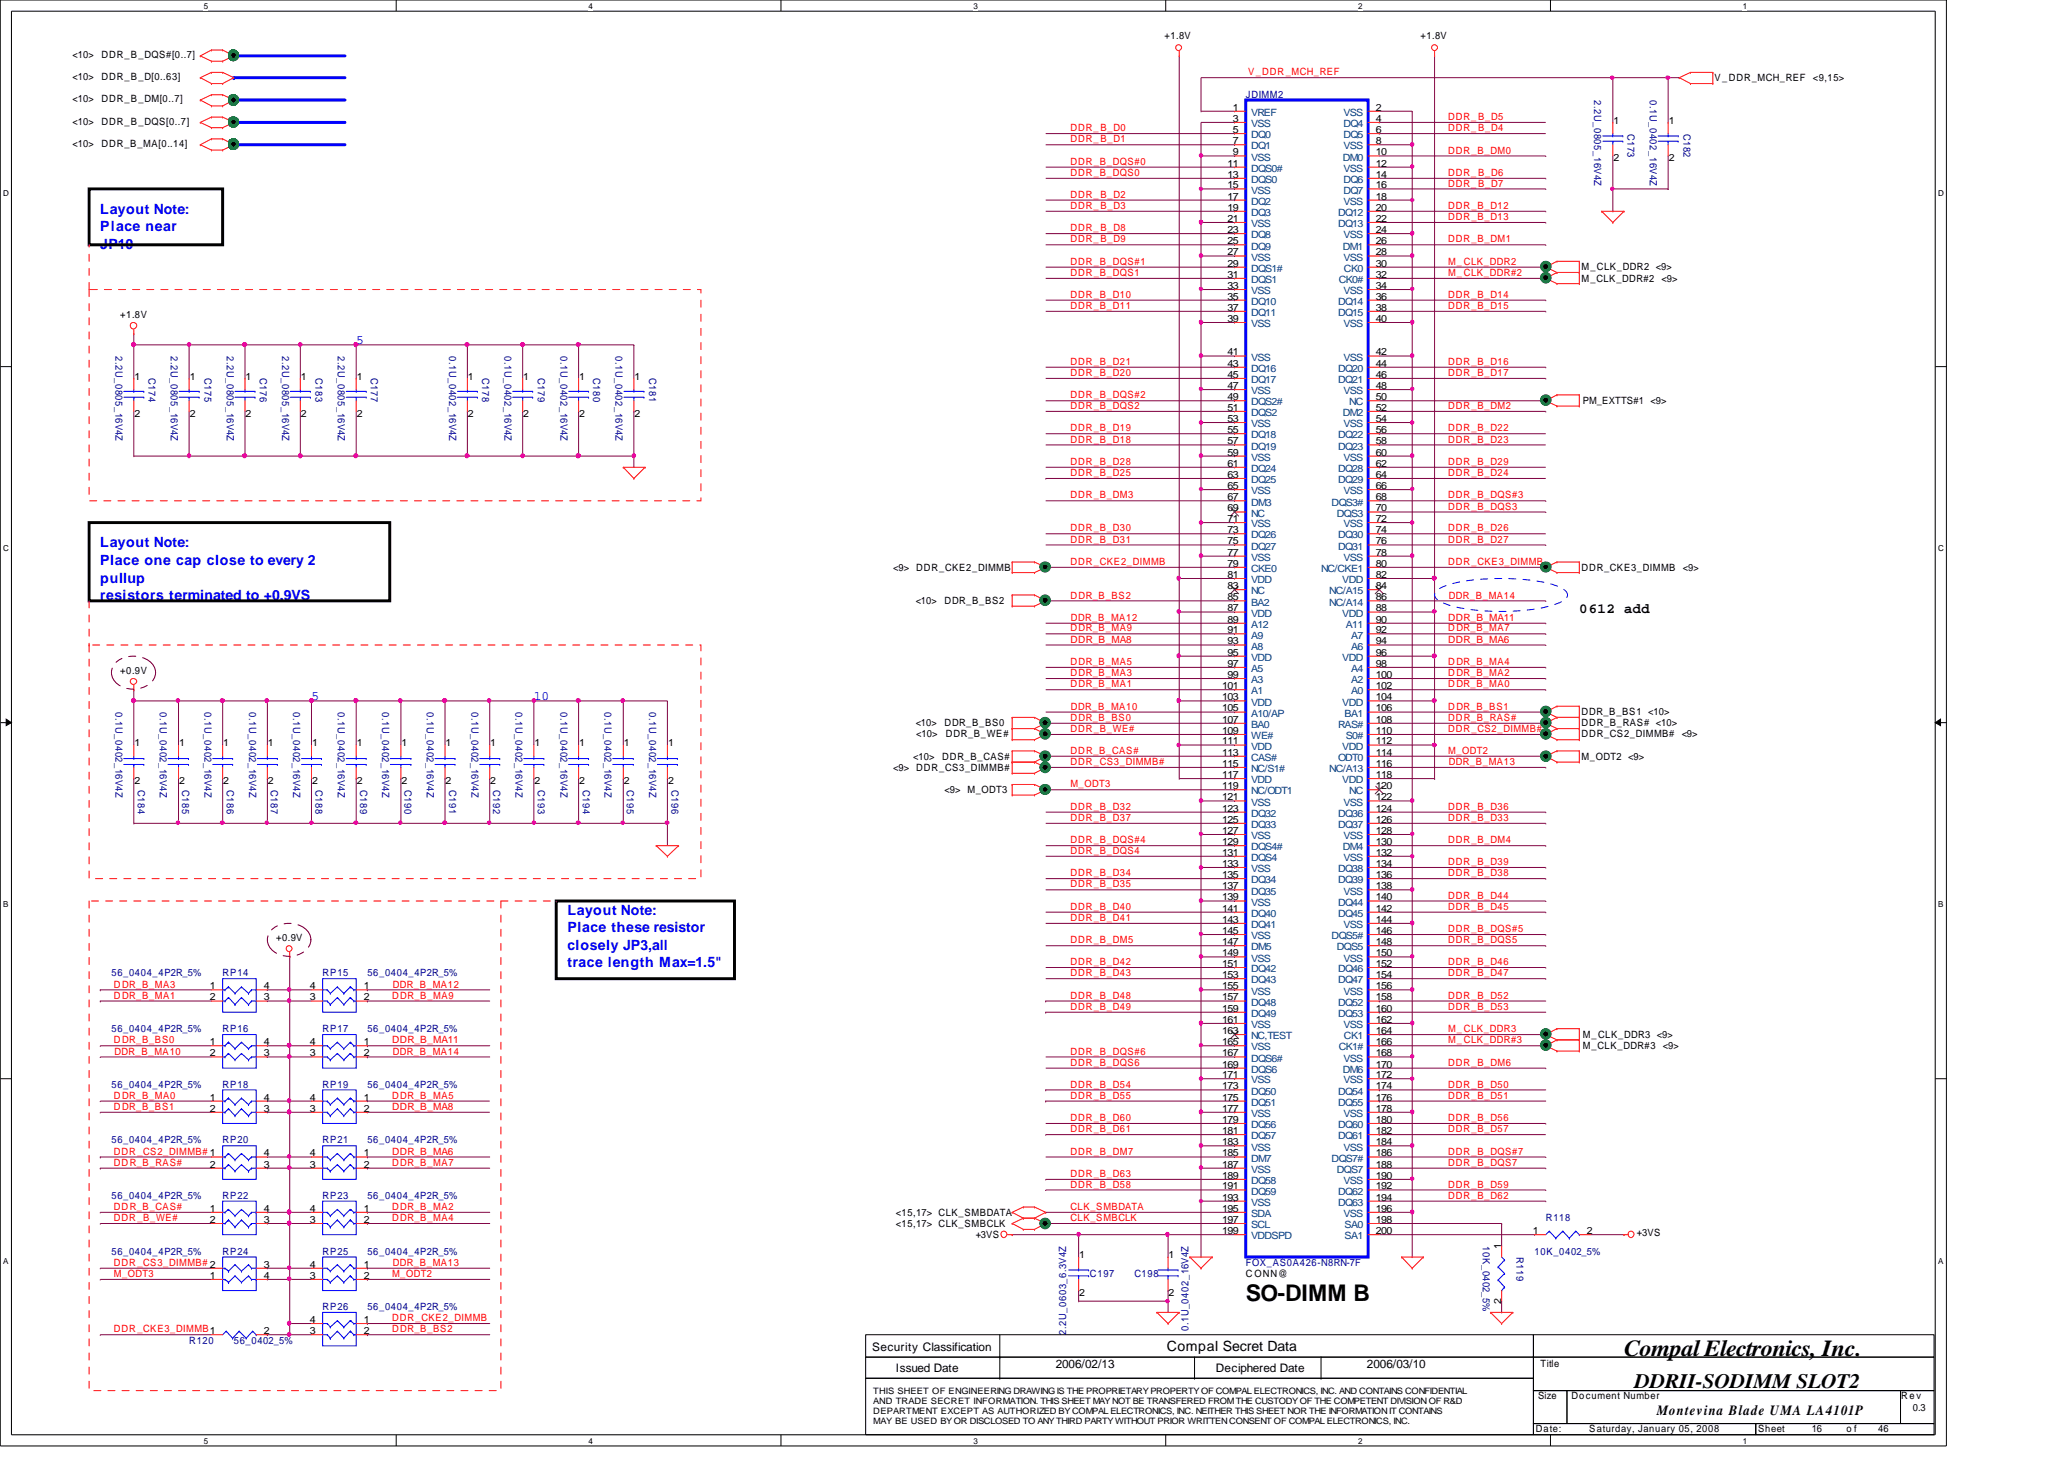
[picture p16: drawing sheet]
<svg xmlns="http://www.w3.org/2000/svg" width="297mm" height="210mm" viewBox="0 0 297 210" stroke-linecap="round" stroke-linejoin="round" font-family="sans-serif">
<defs><g id="words">
<g font-size="3.3">
<text x="179.3" y="187.1">SO-DIMM B</text>
<text x="233.7" y="195.1">Compal Electronics, Inc.</text>
</g>
<text font-size="3" x="235.2" y="199.6">DDRII-SODIMM SLOT2</text>
<g font-size="2" fill="#00f">
<text x="14.4" y="30.7">Layout Note:</text>
<text x="14.4" y="33.3">Place near</text>
<text x="14.4" y="35.8">JP10</text>
<text x="14.4" y="78.7">Layout Note:</text>
<text x="14.4" y="81.3">Place one cap close to every 2</text>
<text x="14.4" y="83.8">pullup</text>
<text x="14.4" y="86.4">resistors terminated to +0.9VS</text>
<text x="81.7" y="131.6">Layout Note:</text>
<text x="81.7" y="134.1">Place these resistor</text>
<text x="81.7" y="136.7">closely JP3,all</text>
<text x="81.7" y="139.2">trace length Max=1.5&quot;</text>
</g>
<g font-size="2">
<text x="227.3" y="88.1">0612 add</text>
<text x="167.9" y="194.3">Compal Secret Data</text>
<text x="238.5" y="203.5">Montevina Blade UMA LA4101P</text>
</g>
<g font-size="1.9" fill="#00f">
<text x="51.3" y="49.5">5</text>
<text x="44.8" y="100.8">5</text>
<text x="76.8" y="100.8">10</text>
</g>
<g font-size="1.7">
<text x="125.5" y="194.3">Security Classification</text>
<text x="128.9" y="197.4">Issued Date</text>
<text x="151.9" y="196.8">2006/02/13</text>
<text x="175" y="197.4">Deciphered Date</text>
<text x="196.7" y="196.8">2006/03/10</text>
</g>
<g font-size="1.4">
<text x="167.6" y="5.6">+1.8V</text>
<text x="204.4" y="5.6">+1.8V</text>
<text x="10.5" y="11.5">&lt;10&gt;</text>
<text x="10.5" y="8.3">&lt;10&gt;</text>
<text x="14.6" y="11.5">DDR_B_D[0..63]</text>
<text x="14.6" y="8.3">DDR_B_DQS#[0..7]</text>
<text x="246.8" y="11.7">V_DDR_MCH_REF</text>
<text x="260.9" y="11.7">&lt;9,15&gt;</text>
<text x="10.5" y="14.7">&lt;10&gt;</text>
<text x="10.5" y="17.9">&lt;10&gt;</text>
<text x="14.6" y="14.7">DDR_B_DM[0..7]</text>
<text x="14.6" y="17.9">DDR_B_DQS[0..7]</text>
<text x="177.4" y="15.9">1</text>
<text x="177.4" y="17.5">3</text>
<text x="198" y="15.9">2</text>
<text x="198" y="17.5">4</text>
<text x="232.2" y="17.8">1</text>
<text x="240.2" y="17.8">1</text>
<text x="10.5" y="21.1">&lt;10&gt;</text>
<text x="14.6" y="21.1">DDR_B_MA[0..14]</text>
<text x="176.7" y="24">11</text>
<text x="177.4" y="19.1">5</text>
<text x="177.4" y="20.7">7</text>
<text x="177.4" y="22.4">9</text>
<text x="198" y="19.1">6</text>
<text x="198" y="20.7">8</text>
<text x="198" y="22.4">10</text>
<text x="198" y="24">12</text>
<text x="232.2" y="23.2">2</text>
<text x="240.2" y="23.2">2</text>
<text x="176.7" y="25.6">13</text>
<text x="176.7" y="27.1">15</text>
<text x="176.7" y="28.7">17</text>
<text x="198" y="25.6">14</text>
<text x="198" y="27.1">16</text>
<text x="198" y="28.7">18</text>
<text x="176.7" y="30.3">19</text>
<text x="176.7" y="31.9">21</text>
<text x="176.7" y="33.5">23</text>
<text x="176.7" y="35.1">25</text>
<text x="198" y="30.3">20</text>
<text x="198" y="31.9">22</text>
<text x="198" y="33.5">24</text>
<text x="198" y="35.1">26</text>
<text x="176.7" y="36.7">27</text>
<text x="176.7" y="38.4">29</text>
<text x="176.7" y="40">31</text>
<text x="176.7" y="41.6">33</text>
<text x="198" y="36.7">28</text>
<text x="198" y="38.4">30</text>
<text x="198" y="40">32</text>
<text x="198" y="41.6">34</text>
<text x="227.6" y="38.9">M_CLK_DDR2 &lt;9&gt;</text>
<text x="227.6" y="40.6">M_CLK_DDR#2</text>
<text x="239.1" y="40.6">&lt;9&gt;</text>
<text x="17.3" y="45.8">+1.8V</text>
<text x="176.7" y="43.1">35</text>
<text x="176.7" y="44.7">37</text>
<text x="176.7" y="46.3">39</text>
<text x="198" y="43.1">36</text>
<text x="198" y="44.7">38</text>
<text x="198" y="46.3">40</text>
<text x="176.7" y="51.1">41</text>
<text x="176.7" y="52.7">43</text>
<text x="198" y="51.1">42</text>
<text x="198" y="52.7">44</text>
<text x="19.3" y="54.6">1</text>
<text x="27.3" y="54.6">1</text>
<text x="35.3" y="54.6">1</text>
<text x="43.3" y="54.6">1</text>
<text x="51.3" y="54.6">1</text>
<text x="67.3" y="54.6">1</text>
<text x="75.3" y="54.6">1</text>
<text x="83.4" y="54.6">1</text>
<text x="91.3" y="54.6">1</text>
<text x="176.7" y="54.4">45</text>
<text x="176.7" y="56">47</text>
<text x="176.7" y="57.6">49</text>
<text x="176.7" y="59.1">51</text>
<text x="198" y="54.4">46</text>
<text x="198" y="56">48</text>
<text x="198" y="57.6">50</text>
<text x="198" y="59.1">52</text>
<text x="227.8" y="58.1">PM_EXTTS#1 &lt;9&gt;</text>
<text x="19.3" y="60">2</text>
<text x="27.3" y="60">2</text>
<text x="35.3" y="60">2</text>
<text x="43.3" y="60">2</text>
<text x="51.3" y="60">2</text>
<text x="67.3" y="60">2</text>
<text x="75.3" y="60">2</text>
<text x="83.4" y="60">2</text>
<text x="91.3" y="60">2</text>
<text x="176.7" y="60.7">53</text>
<text x="176.7" y="62.3">55</text>
<text x="176.7" y="63.9">57</text>
<text x="176.7" y="65.5">59</text>
<text x="198" y="60.7">54</text>
<text x="198" y="62.3">56</text>
<text x="198" y="63.9">58</text>
<text x="198" y="65.5">60</text>
<text x="176.7" y="67.1">61</text>
<text x="176.7" y="68.7">63</text>
<text x="176.7" y="70.4">65</text>
<text x="176.7" y="72">67</text>
<text x="198" y="67.1">62</text>
<text x="198" y="68.7">64</text>
<text x="198" y="70.4">66</text>
<text x="198" y="72">68</text>
<text x="176.7" y="73.6">69</text>
<text x="176.7" y="75.1">71</text>
<text x="176.7" y="76.7">73</text>
<text x="198" y="73.6">70</text>
<text x="198" y="75.1">72</text>
<text x="198" y="76.7">74</text>
<text x="128.6" y="82.1">&lt;9&gt; DDR_CKE2_DIMMB</text>
<text x="176.7" y="78.3">75</text>
<text x="176.7" y="79.9">77</text>
<text x="176.7" y="81.5">79</text>
<text x="176.7" y="83.1">81</text>
<text x="198" y="78.3">76</text>
<text x="198" y="79.9">78</text>
<text x="198" y="81.5">80</text>
<text x="198" y="83.1">82</text>
<text x="227.6" y="82.1">DDR_CKE3_DIMMB</text>
<text x="242.2" y="82.1">&lt;9&gt;</text>
<text x="131.8" y="86.9">&lt;10&gt;</text>
<text x="135.9" y="86.9">DDR_B_BS2</text>
<text x="176.7" y="84.8">83</text>
<text x="176.7" y="86.4">85</text>
<text x="176.7" y="88">87</text>
<text x="176.7" y="89.6">89</text>
<text x="198" y="84.8">84</text>
<text x="198" y="86.4">86</text>
<text x="198" y="88">88</text>
<text x="198" y="89.6">90</text>
<text x="176.7" y="91.1">91</text>
<text x="176.7" y="92.7">93</text>
<text x="176.7" y="94.3">95</text>
<text x="176.7" y="95.9">97</text>
<text x="198" y="91.1">92</text>
<text x="198" y="92.7">94</text>
<text x="198" y="94.3">96</text>
<text x="198" y="95.9">98</text>
<text x="17.3" y="96.9">+0.9V</text>
<text x="175.9" y="99.1">101</text>
<text x="175.9" y="100.8">103</text>
<text x="176.7" y="97.5">99</text>
<text x="198" y="97.5">100</text>
<text x="198" y="99.1">102</text>
<text x="198" y="100.8">104</text>
<text x="19.3" y="107.4">1</text>
<text x="25.8" y="107.4">1</text>
<text x="32.1" y="107.4">1</text>
<text x="38.6" y="107.4">1</text>
<text x="44.9" y="107.4">1</text>
<text x="51.3" y="107.4">1</text>
<text x="57.8" y="107.4">1</text>
<text x="64.1" y="107.4">1</text>
<text x="70.6" y="107.4">1</text>
<text x="76.9" y="107.4">1</text>
<text x="83.4" y="107.4">1</text>
<text x="89.8" y="107.4">1</text>
<text x="96.1" y="107.4">1</text>
<text x="131.8" y="104.5">&lt;10&gt;</text>
<text x="131.9" y="106.1">&lt;10&gt;</text>
<text x="135.9" y="104.5">DDR_B_BS0</text>
<text x="136.1" y="106.1">DDR_B_WE#</text>
<text x="175.9" y="102.4">105</text>
<text x="175.9" y="104">107</text>
<text x="175.9" y="105.6">109</text>
<text x="175.9" y="107.1">111</text>
<text x="198" y="102.4">106</text>
<text x="198" y="104">108</text>
<text x="198" y="105.6">110</text>
<text x="198" y="107.1">112</text>
<text x="227.6" y="106.1">DDR_CS2_DIMMB#</text>
<text x="227.6" y="102.9">DDR_B_BS1 &lt;10&gt;</text>
<text x="227.6" y="104.5">DDR_B_RAS# &lt;10&gt;</text>
<text x="242" y="106.1">&lt;9&gt;</text>
<text x="19.3" y="112.8">2</text>
<text x="25.8" y="112.8">2</text>
<text x="32.1" y="112.8">2</text>
<text x="38.6" y="112.8">2</text>
<text x="44.9" y="112.8">2</text>
<text x="51.3" y="112.8">2</text>
<text x="57.8" y="112.8">2</text>
<text x="64.1" y="112.8">2</text>
<text x="70.6" y="112.8">2</text>
<text x="76.9" y="112.8">2</text>
<text x="83.4" y="112.8">2</text>
<text x="89.8" y="112.8">2</text>
<text x="96.1" y="112.8">2</text>
<text x="128.6" y="110.9">&lt;9&gt; DDR_CS3_DIMMB#</text>
<text x="131.4" y="109.3">&lt;10&gt;</text>
<text x="135.6" y="109.3">DDR_B_CAS#</text>
<text x="175.9" y="108.7">113</text>
<text x="175.9" y="110.3">115</text>
<text x="175.9" y="111.9">117</text>
<text x="175.9" y="113.5">119</text>
<text x="198" y="108.7">114</text>
<text x="198" y="110.3">116</text>
<text x="198" y="111.9">118</text>
<text x="198" y="113.5">120</text>
<text x="227.6" y="109.3">M_ODT2 &lt;9&gt;</text>
<text x="135.9" y="114.1">&lt;9&gt; M_ODT3</text>
<text x="175.9" y="115.1">121</text>
<text x="175.9" y="116.8">123</text>
<text x="175.9" y="118.4">125</text>
<text x="175.9" y="120">127</text>
<text x="198" y="115.1">122</text>
<text x="198" y="116.8">124</text>
<text x="198" y="118.4">126</text>
<text x="198" y="120">128</text>
<text x="175.9" y="121.6">129</text>
<text x="175.9" y="123.1">131</text>
<text x="175.9" y="124.7">133</text>
<text x="198" y="121.6">130</text>
<text x="198" y="123.1">132</text>
<text x="198" y="124.7">134</text>
<text x="175.9" y="126.3">135</text>
<text x="175.9" y="127.9">137</text>
<text x="175.9" y="129.5">139</text>
<text x="175.9" y="131.1">141</text>
<text x="198" y="126.3">136</text>
<text x="198" y="127.9">138</text>
<text x="198" y="129.5">140</text>
<text x="198" y="131.1">142</text>
<text x="39.7" y="135.4">+0.9V</text>
<text x="175.9" y="132.8">143</text>
<text x="175.9" y="134.4">145</text>
<text x="175.9" y="136">147</text>
<text x="175.9" y="137.6">149</text>
<text x="198" y="132.8">144</text>
<text x="198" y="134.4">146</text>
<text x="198" y="136">148</text>
<text x="198" y="137.6">150</text>
<text x="30.2" y="142.3">1</text>
<text x="30.2" y="143.9">2</text>
<text x="38" y="142.3">4</text>
<text x="38" y="143.9">3</text>
<text x="44.6" y="142.3">4</text>
<text x="44.6" y="143.9">3</text>
<text x="52.4" y="142.3">1</text>
<text x="52.4" y="143.9">2</text>
<text x="175.9" y="139.1">151</text>
<text x="175.9" y="140.7">153</text>
<text x="175.9" y="142.3">155</text>
<text x="175.9" y="143.9">157</text>
<text x="198" y="139.1">152</text>
<text x="198" y="140.7">154</text>
<text x="198" y="142.3">156</text>
<text x="198" y="143.9">158</text>
<text x="175.9" y="145.5">159</text>
<text x="175.9" y="147.2">161</text>
<text x="175.9" y="148.8">163</text>
<text x="198" y="145.5">160</text>
<text x="198" y="147.2">162</text>
<text x="198" y="148.8">164</text>
<text x="227.8" y="149.3">M_CLK_DDR3 &lt;9&gt;</text>
<text x="30.2" y="150.4">1</text>
<text x="30.2" y="152">2</text>
<text x="38" y="150.4">4</text>
<text x="38" y="152">3</text>
<text x="44.6" y="150.4">4</text>
<text x="44.6" y="152">3</text>
<text x="52.4" y="150.4">1</text>
<text x="52.4" y="152">2</text>
<text x="175.9" y="150.4">165</text>
<text x="175.9" y="152">167</text>
<text x="175.9" y="153.6">169</text>
<text x="175.9" y="155.1">171</text>
<text x="198" y="150.4">166</text>
<text x="198" y="152">168</text>
<text x="198" y="153.6">170</text>
<text x="198" y="155.1">172</text>
<text x="227.8" y="150.9">M_CLK_DDR#3</text>
<text x="239.3" y="150.9">&lt;9&gt;</text>
<text x="30.2" y="158.3">1</text>
<text x="30.2" y="159.9">2</text>
<text x="38" y="158.3">4</text>
<text x="38" y="159.9">3</text>
<text x="44.6" y="158.3">4</text>
<text x="44.6" y="159.9">3</text>
<text x="52.4" y="158.3">1</text>
<text x="52.4" y="159.9">2</text>
<text x="175.9" y="156.7">173</text>
<text x="175.9" y="158.3">175</text>
<text x="175.9" y="159.9">177</text>
<text x="175.9" y="161.5">179</text>
<text x="198" y="156.7">174</text>
<text x="198" y="158.3">176</text>
<text x="198" y="159.9">178</text>
<text x="198" y="161.5">180</text>
<text x="30.2" y="168">2</text>
<text x="38" y="166.4">4</text>
<text x="38" y="168">3</text>
<text x="44.6" y="166.4">4</text>
<text x="44.6" y="168">3</text>
<text x="52.4" y="166.4">1</text>
<text x="52.4" y="168">2</text>
<text x="175.9" y="163.2">181</text>
<text x="175.9" y="164.8">183</text>
<text x="175.9" y="166.4">185</text>
<text x="175.9" y="168">187</text>
<text x="198" y="163.2">182</text>
<text x="198" y="164.8">184</text>
<text x="198" y="166.4">186</text>
<text x="198" y="168">188</text>
<text x="175.9" y="169.6">189</text>
<text x="175.9" y="171.1">191</text>
<text x="175.9" y="172.7">193</text>
<text x="198" y="169.6">190</text>
<text x="198" y="171.1">192</text>
<text x="198" y="172.7">194</text>
<text x="30.2" y="174.3">1</text>
<text x="30.2" y="175.9">2</text>
<text x="38" y="174.3">4</text>
<text x="38" y="175.9">3</text>
<text x="44.6" y="174.3">4</text>
<text x="44.6" y="175.9">3</text>
<text x="52.4" y="174.3">1</text>
<text x="52.4" y="175.9">2</text>
<text x="128.9" y="174.9">&lt;15,17&gt; CLK_SMBDATA</text>
<text x="128.9" y="176.5">&lt;15,17&gt; CLK_SMBCLK</text>
<text x="140.4" y="178.1">+3VS</text>
<text x="175.9" y="174.3">195</text>
<text x="175.9" y="175.9">197</text>
<text x="175.9" y="177.5">199</text>
<text x="198" y="174.3">196</text>
<text x="198" y="175.9">198</text>
<text x="198" y="177.5">200</text>
<text x="216" y="179.7" transform="rotate(-90 216 179.7)">1</text>
<text x="220.6" y="177.5">1</text>
<text x="228.4" y="177.5">2</text>
<text x="235.6" y="177.8">+3VS</text>
<text x="30.2" y="184">1</text>
<text x="38" y="184">4</text>
<text x="38" y="182.4">3</text>
<text x="44.6" y="182.4">4</text>
<text x="44.6" y="184">3</text>
<text x="52.4" y="182.4">1</text>
<text x="52.4" y="184">2</text>
<text x="155.3" y="181">1</text>
<text x="168.2" y="181">1</text>
<text x="179.3" y="183.7">C ONN@</text>
<text x="38" y="191.9">2</text>
<text x="44.6" y="190.3">4</text>
<text x="44.6" y="191.9">3</text>
<text x="52.4" y="190.3">1</text>
<text x="52.4" y="191.9">2</text>
<text x="155.3" y="186.4">2</text>
<text x="168.2" y="186.4">2</text>
<text x="216" y="187.6" transform="rotate(-90 216 187.6)">2</text>
<text x="221.7" y="196.7">Title</text>
<text x="221.4" y="201.3">Size</text>
<text x="226.2" y="201.3">Document Number</text>
<text x="273.6" y="201.3">Re v</text>
<text x="275.3" y="202.9">0.3</text>
<text x="221" y="206.1">Date:</text>
<text x="228.7" y="206.1">Saturday, January 05, 2008</text>
<text x="253" y="206.1">Sheet</text>
<text x="260.7" y="206.1">16</text>
<text x="265.7" y="206.1">o f</text>
<text x="270.3" y="206.1">46</text>
</g>
<g font-size="1.4" fill="#f00">
<text x="179.6" y="10.8">V_DDR_MCH_REF</text>
<text x="208.4" y="17.3">DDR_ B_D5</text>
<text x="154" y="20.5">DDR_ B_D1</text>
<text x="154" y="23.7">DDR_B_DQS#0</text>
<text x="154" y="18.9">DDR_ B_D0</text>
<text x="208.4" y="22.1">DDR_B_DM0</text>
<text x="208.4" y="18.9">DDR_ B_D4</text>
<text x="154" y="25.3">DDR_B_DQS0</text>
<text x="154" y="28.4">DDR_ B_D2</text>
<text x="208.4" y="25.3">DDR_ B_D6</text>
<text x="208.4" y="26.8">DDR_ B_D7</text>
<text x="154" y="33.3">DDR_ B_D8</text>
<text x="154" y="34.9">DDR_ B_D9</text>
<text x="154" y="30.1">DDR_ B_D3</text>
<text x="208.4" y="31.7">DDR_B_D13</text>
<text x="208.4" y="30.1">DDR_B_D12</text>
<text x="208.4" y="34.9">DDR_B_DM1</text>
<text x="154" y="39.7">DDR_B_DQS1</text>
<text x="154" y="38.1">DDR_B_DQS#1</text>
<text x="208.4" y="38.1">M_ CLK_DDR2</text>
<text x="208.4" y="39.7">M_ CLK_DDR#2</text>
<text x="154" y="44.4">DDR_B_D11</text>
<text x="154" y="42.8">DDR_B_D10</text>
<text x="208.4" y="42.8">DDR_B_D14</text>
<text x="208.4" y="44.4">DDR_B_D15</text>
<text x="154" y="52.5">DDR_B_D21</text>
<text x="208.4" y="52.5">DDR_B_D16</text>
<text x="154" y="58.8">DDR_B_DQS2</text>
<text x="154" y="57.3">DDR_B_DQS#2</text>
<text x="154" y="54.1">DDR_B_D20</text>
<text x="208.4" y="58.8">DDR_B_DM2</text>
<text x="208.4" y="54.1">DDR_B_D17</text>
<text x="154" y="62.1">DDR_B_D19</text>
<text x="154" y="63.7">DDR_B_D18</text>
<text x="208.4" y="63.7">DDR_B_D23</text>
<text x="208.4" y="62.1">DDR_B_D22</text>
<text x="154" y="71.7">DDR_B_DM3</text>
<text x="154" y="66.9">DDR_B_D28</text>
<text x="154" y="68.5">DDR_B_D25</text>
<text x="208.4" y="71.7">DDR_B_DQS#3</text>
<text x="208.4" y="66.9">DDR_B_D29</text>
<text x="208.4" y="68.5">DDR_B_D24</text>
<text x="154" y="76.5">DDR_B_D30</text>
<text x="208.4" y="73.3">DDR_B_DQS3</text>
<text x="208.4" y="76.5">DDR_B_D26</text>
<text x="154" y="81.3">DDR_CKE2_DIMMB</text>
<text x="154" y="78.1">DDR_B_D31</text>
<text x="208.4" y="81.3">DDR_CKE3_DIMMB</text>
<text x="208.4" y="78.1">DDR_B_D27</text>
<text x="154" y="86.1">DDR_B_BS2</text>
<text x="154.1" y="89.3">DDR_B_MA12</text>
<text x="208.4" y="89.3">DDR_B_MA11</text>
<text x="208.5" y="86.1">DDR_B_MA14</text>
<text x="154" y="95.7">DDR_B_MA5</text>
<text x="154" y="92.5">DDR_B_MA8</text>
<text x="154" y="90.8">DDR_B_MA9</text>
<text x="208.4" y="90.8">DDR_B_MA7</text>
<text x="208.4" y="92.5">DDR_B_MA6</text>
<text x="208.4" y="95.7">DDR_B_MA4</text>
<text x="154" y="97.3">DDR_B_MA3</text>
<text x="154" y="98.9">DDR_B_MA1</text>
<text x="208.4" y="97.3">DDR_B_MA2</text>
<text x="208.4" y="98.9">DDR_B_MA0</text>
<text x="154" y="105.3">DDR_B_WE#</text>
<text x="154" y="103.7">DDR_B_BS0</text>
<text x="154.1" y="102.1">DDR_B_MA10</text>
<text x="208.4" y="103.7">DDR_B_RAS#</text>
<text x="208.4" y="102.1">DDR_B_BS1</text>
<text x="208.4" y="105.3">DDR_CS2_DIMMB#</text>
<text x="154" y="110.1">DDR_CS3_DIMMB#</text>
<text x="154" y="113.3">M_ODT3</text>
<text x="154" y="108.5">DDR_B_CAS#</text>
<text x="208.4" y="108.5">M_ODT2</text>
<text x="208.5" y="110.1">DDR_B_MA13</text>
<text x="154" y="116.5">DDR_B_D32</text>
<text x="154" y="118.1">DDR_B_D37</text>
<text x="208.4" y="116.5">DDR_B_D36</text>
<text x="208.4" y="118.1">DDR_B_D33</text>
<text x="154" y="121.3">DDR_B_DQS#4</text>
<text x="154" y="122.9">DDR_B_DQS4</text>
<text x="208.4" y="121.3">DDR_B_DM4</text>
<text x="208.4" y="124.5">DDR_B_D39</text>
<text x="154" y="130.9">DDR_B_D40</text>
<text x="154" y="126.1">DDR_B_D34</text>
<text x="154" y="127.7">DDR_B_D35</text>
<text x="208.4" y="130.9">DDR_B_D45</text>
<text x="208.4" y="129.3">DDR_B_D44</text>
<text x="208.4" y="126.1">DDR_B_D38</text>
<text x="154" y="132.5">DDR_B_D41</text>
<text x="154" y="135.7">DDR_B_DM5</text>
<text x="208.4" y="135.7">DDR_B_DQS5</text>
<text x="208.4" y="134.1">DDR_B_DQS#5</text>
<text x="16.4" y="143.7">DDR_B_MA1</text>
<text x="16.4" y="142.1">DDR_B_MA3</text>
<text x="56.4" y="143.7">DDR_B_MA9</text>
<text x="56.5" y="142.1">DDR_B_MA12</text>
<text x="154" y="138.9">DDR_B_D42</text>
<text x="154" y="140.5">DDR_B_D43</text>
<text x="154" y="143.7">DDR_B_D48</text>
<text x="208.4" y="140.5">DDR_B_D47</text>
<text x="208.4" y="138.9">DDR_B_D46</text>
<text x="208.4" y="143.7">DDR_B_D52</text>
<text x="154" y="145.3">DDR_B_D49</text>
<text x="208.4" y="148.5">M_ CLK_DDR3</text>
<text x="208.4" y="145.3">DDR_B_D53</text>
<text x="16.4" y="150.1">DDR_B_BS0</text>
<text x="16.5" y="151.7">DDR_B_MA10</text>
<text x="56.4" y="150.1">DDR_B_MA11</text>
<text x="56.5" y="151.7">DDR_B_MA14</text>
<text x="154" y="151.7">DDR_B_DQS#6</text>
<text x="154" y="153.3">DDR_B_DQS6</text>
<text x="208.4" y="153.3">DDR_B_DM6</text>
<text x="208.4" y="150.1">M_ CLK_DDR#3</text>
<text x="16.4" y="158.1">DDR_B_MA0</text>
<text x="16.4" y="159.7">DDR_B_BS1</text>
<text x="56.4" y="158.1">DDR_B_MA5</text>
<text x="56.4" y="159.7">DDR_B_MA8</text>
<text x="154" y="161.3">DDR_B_D60</text>
<text x="154" y="156.5">DDR_B_D54</text>
<text x="154" y="158.1">DDR_B_D55</text>
<text x="208.4" y="161.3">DDR_B_D56</text>
<text x="208.4" y="158.1">DDR_B_D51</text>
<text x="208.4" y="156.5">DDR_B_D50</text>
<text x="16.4" y="167.7">DDR_B_RAS#</text>
<text x="16.4" y="166.1">DDR_CS2_DIMMB# 1</text>
<text x="56.4" y="167.7">DDR_B_MA7</text>
<text x="56.4" y="166.1">DDR_B_MA6</text>
<text x="154" y="166.1">DDR_B_DM7</text>
<text x="154" y="162.9">DDR_B_D61</text>
<text x="208.4" y="166.1">DDR_B_DQS#7</text>
<text x="208.4" y="167.7">DDR_B_DQS7</text>
<text x="208.4" y="162.9">DDR_B_D57</text>
<text x="154" y="170.9">DDR_B_D58</text>
<text x="154" y="169.3">DDR_B_D63</text>
<text x="208.4" y="172.5">DDR_B_D62</text>
<text x="208.4" y="170.9">DDR_B_D59</text>
<text x="16.4" y="175.7">DDR_B_WE#</text>
<text x="16.4" y="174.1">DDR_B_CAS#</text>
<text x="56.4" y="175.7">DDR_B_MA4</text>
<text x="56.4" y="174.1">DDR_B_MA2</text>
<text x="154" y="175.7">CLK_SMBCLK</text>
<text x="154" y="174.1">CLK_SMBDATA</text>
<text x="16.4" y="183.7">M_ODT3</text>
<text x="16.4" y="182.1">DDR_CS3_DIMMB# 2</text>
<text x="56.4" y="183.7">M_ODT2</text>
<text x="56.5" y="182.1">DDR_B_MA13</text>
<text x="16.4" y="191.7">DDR_CKE3_DIMMB1</text>
<text x="56.4" y="191.7">DDR_B_BS2</text>
<text x="56.4" y="190.1">DDR_CKE2_DIMMB</text>
</g>
<g font-size="1.4" fill="#000080">
<text x="179.3" y="14.1">JDIMM2</text>
<text x="229.4" y="14.4" transform="rotate(90 229.4 14.4)">2.2U_0805_16V4Z</text>
<text x="237.4" y="14.4" transform="rotate(90 237.4 14.4)">0.1U_0402_16V4Z</text>
<text x="234.2" y="19.2" transform="rotate(90 234.2 19.2)">C173</text>
<text x="242.3" y="19.2" transform="rotate(90 242.3 19.2)">C182</text>
<text x="16.6" y="51.2" transform="rotate(90 16.6 51.2)">2.2U_0805_16V4Z</text>
<text x="24.6" y="51.2" transform="rotate(90 24.6 51.2)">2.2U_0805_16V4Z</text>
<text x="32.6" y="51.2" transform="rotate(90 32.6 51.2)">2.2U_0805_16V4Z</text>
<text x="40.6" y="51.2" transform="rotate(90 40.6 51.2)">2.2U_0805_16V4Z</text>
<text x="48.6" y="51.2" transform="rotate(90 48.6 51.2)">2.2U_0805_16V4Z</text>
<text x="64.6" y="51.2" transform="rotate(90 64.6 51.2)">0.1U_0402_16V4Z</text>
<text x="72.6" y="51.2" transform="rotate(90 72.6 51.2)">0.1U_0402_16V4Z</text>
<text x="80.6" y="51.2" transform="rotate(90 80.6 51.2)">0.1U_0402_16V4Z</text>
<text x="88.6" y="51.2" transform="rotate(90 88.6 51.2)">0.1U_0402_16V4Z</text>
<text x="21.4" y="54.4" transform="rotate(90 21.4 54.4)">C174</text>
<text x="29.4" y="54.4" transform="rotate(90 29.4 54.4)">C175</text>
<text x="37.4" y="54.4" transform="rotate(90 37.4 54.4)">C176</text>
<text x="45.4" y="54.4" transform="rotate(90 45.4 54.4)">C183</text>
<text x="53.4" y="54.4" transform="rotate(90 53.4 54.4)">C177</text>
<text x="69.4" y="54.4" transform="rotate(90 69.4 54.4)">C178</text>
<text x="77.4" y="54.4" transform="rotate(90 77.4 54.4)">C179</text>
<text x="85.4" y="54.4" transform="rotate(90 85.4 54.4)">C180</text>
<text x="93.4" y="54.4" transform="rotate(90 93.4 54.4)">C181</text>
<text x="16.6" y="102.4" transform="rotate(90 16.6 102.4)">0.1U_0402_16V4Z</text>
<text x="23" y="102.4" transform="rotate(90 23 102.4)">0.1U_0402_16V4Z</text>
<text x="29.4" y="102.4" transform="rotate(90 29.4 102.4)">0.1U_0402_16V4Z</text>
<text x="35.9" y="102.4" transform="rotate(90 35.9 102.4)">0.1U_0402_16V4Z</text>
<text x="42.2" y="102.4" transform="rotate(90 42.2 102.4)">0.1U_0402_16V4Z</text>
<text x="48.6" y="102.4" transform="rotate(90 48.6 102.4)">0.1U_0402_16V4Z</text>
<text x="55" y="102.4" transform="rotate(90 55 102.4)">0.1U_0402_16V4Z</text>
<text x="61.4" y="102.4" transform="rotate(90 61.4 102.4)">0.1U_0402_16V4Z</text>
<text x="67.9" y="102.4" transform="rotate(90 67.9 102.4)">0.1U_0402_16V4Z</text>
<text x="74.2" y="102.4" transform="rotate(90 74.2 102.4)">0.1U_0402_16V4Z</text>
<text x="80.6" y="102.4" transform="rotate(90 80.6 102.4)">0.1U_0402_16V4Z</text>
<text x="87" y="102.4" transform="rotate(90 87 102.4)">0.1U_0402_16V4Z</text>
<text x="93.4" y="102.4" transform="rotate(90 93.4 102.4)">0.1U_0402_16V4Z</text>
<text x="19.9" y="113.6" transform="rotate(90 19.9 113.6)">C184</text>
<text x="26.2" y="113.6" transform="rotate(90 26.2 113.6)">C185</text>
<text x="32.6" y="113.6" transform="rotate(90 32.6 113.6)">C186</text>
<text x="39" y="113.6" transform="rotate(90 39 113.6)">C187</text>
<text x="45.4" y="113.6" transform="rotate(90 45.4 113.6)">C188</text>
<text x="51.9" y="113.6" transform="rotate(90 51.9 113.6)">C189</text>
<text x="58.2" y="113.6" transform="rotate(90 58.2 113.6)">C190</text>
<text x="64.6" y="113.6" transform="rotate(90 64.6 113.6)">C191</text>
<text x="71" y="113.6" transform="rotate(90 71 113.6)">C192</text>
<text x="77.4" y="113.6" transform="rotate(90 77.4 113.6)">C193</text>
<text x="83.9" y="113.6" transform="rotate(90 83.9 113.6)">C194</text>
<text x="90.2" y="113.6" transform="rotate(90 90.2 113.6)">C195</text>
<text x="96.6" y="113.6" transform="rotate(90 96.6 113.6)">C196</text>
<text x="16" y="140.5">56_0404_4P2R_5%</text>
<text x="32" y="140.5">RP14</text>
<text x="46.4" y="140.5">RP15</text>
<text x="52.9" y="140.5">56_0404_4P2R_5%</text>
<text x="16" y="148.5">56_0404_4P2R_5%</text>
<text x="32" y="148.5">RP16</text>
<text x="46.4" y="148.5">RP17</text>
<text x="52.9" y="148.5">56_0404_4P2R_5%</text>
<text x="16" y="156.5">56_0404_4P2R_5%</text>
<text x="32" y="156.5">RP18</text>
<text x="46.4" y="156.5">RP19</text>
<text x="52.9" y="156.5">56_0404_4P2R_5%</text>
<text x="16" y="164.5">56_0404_4P2R_5%</text>
<text x="32" y="164.5">RP20</text>
<text x="46.4" y="164.5">RP21</text>
<text x="52.9" y="164.5">56_0404_4P2R_5%</text>
<text x="16" y="172.5">56_0404_4P2R_5%</text>
<text x="32" y="172.5">RP22</text>
<text x="46.4" y="172.5">RP23</text>
<text x="52.9" y="172.5">56_0404_4P2R_5%</text>
<text x="213.4" y="179.2" transform="rotate(90 213.4 179.2)">10K_0402_5%</text>
<text x="222.5" y="175.7">R118</text>
<text x="16" y="180.5">56_0404_4P2R_5%</text>
<text x="32" y="180.5">RP24</text>
<text x="46.4" y="180.5">RP25</text>
<text x="52.9" y="180.5">56_0404_4P2R_5%</text>
<text x="156.8" y="183.7">C197</text>
<text x="163.3" y="183.7">C198</text>
<text x="179.3" y="182.1">FOX_AS0A426-N8RN-7F</text>
<text x="218.2" y="180.8" transform="rotate(90 218.2 180.8)">R119</text>
<text x="220.8" y="180.5">10K_0402_5%</text>
<text x="46.4" y="188.5">RP26</text>
<text x="52.9" y="188.5">56_0404_4P2R_5%</text>
<text x="171.1" y="191.5" transform="rotate(-90 171.1 191.5)">0.1U_0402_16V4Z</text>
<text x="27.2" y="193.3">R120</text>
<text x="33.7" y="193.3">56_0402_5%</text>
<text x="153.5" y="192" transform="rotate(-90 153.5 192)">2.2U_0603_6.3V4Z</text>
</g>
<g font-size="1.4" fill="#004080">
<text x="180" y="16.7">VREF</text>
<text x="193.3" y="16.7">VSS</text>
<text x="180" y="18.3">VSS</text>
<text x="180" y="19.9">DQ0</text>
<text x="180" y="21.5">DQ1</text>
<text x="180" y="23.1">VSS</text>
<text x="193.2" y="23.1">DM0</text>
<text x="193.3" y="18.3">DQ4</text>
<text x="193.3" y="19.9">DQ5</text>
<text x="193.3" y="21.5">VSS</text>
<text x="180" y="24.7">DQS0#</text>
<text x="180" y="26.3">DQS0</text>
<text x="180" y="27.9">VSS</text>
<text x="180" y="29.5">DQ2</text>
<text x="193.3" y="24.7">VSS</text>
<text x="193.3" y="26.3">DQ6</text>
<text x="193.3" y="27.9">DQ7</text>
<text x="193.3" y="29.5">VSS</text>
<text x="180" y="31.1">DQ3</text>
<text x="180" y="32.7">VSS</text>
<text x="180" y="34.3">DQ8</text>
<text x="180" y="35.9">DQ9</text>
<text x="192.6" y="31.1">DQ12</text>
<text x="192.6" y="32.7">DQ13</text>
<text x="193.2" y="35.9">DM1</text>
<text x="193.3" y="34.3">VSS</text>
<text x="180" y="37.5">VSS</text>
<text x="180" y="39.1">DQS1#</text>
<text x="180" y="40.7">DQS1</text>
<text x="192.7" y="40.7">CK0#</text>
<text x="193.3" y="37.5">VSS</text>
<text x="193.4" y="39.1">CK0</text>
<text x="180" y="42.3">VSS</text>
<text x="180" y="43.9">DQ10</text>
<text x="180" y="45.5">DQ11</text>
<text x="180" y="47.1">VSS</text>
<text x="192.6" y="43.9">DQ14</text>
<text x="192.6" y="45.5">DQ15</text>
<text x="193.3" y="42.3">VSS</text>
<text x="193.3" y="47.1">VSS</text>
<text x="180" y="51.9">VSS</text>
<text x="180" y="53.5">DQ16</text>
<text x="192.6" y="53.5">DQ20</text>
<text x="193.3" y="51.9">VSS</text>
<text x="180" y="55.1">DQ17</text>
<text x="180" y="56.7">VSS</text>
<text x="180" y="58.3">DQS2#</text>
<text x="180" y="59.9">DQS2</text>
<text x="192.6" y="55.1">DQ21</text>
<text x="193.2" y="59.9">DM2</text>
<text x="193.3" y="56.7">VSS</text>
<text x="194.2" y="58.3">NC</text>
<text x="180" y="61.5">VSS</text>
<text x="180" y="63.1">DQ18</text>
<text x="180" y="64.7">DQ19</text>
<text x="192.6" y="63.1">DQ22</text>
<text x="192.6" y="64.7">DQ23</text>
<text x="193.3" y="61.5">VSS</text>
<text x="180" y="66.3">VSS</text>
<text x="180" y="67.9">DQ24</text>
<text x="180" y="69.5">DQ25</text>
<text x="180" y="71.1">VSS</text>
<text x="192.6" y="67.9">DQ28</text>
<text x="192.6" y="69.5">DQ29</text>
<text x="193.3" y="66.3">VSS</text>
<text x="193.3" y="71.1">VSS</text>
<text x="180" y="72.7">DM3</text>
<text x="180" y="74.3">NC</text>
<text x="180" y="75.9">VSS</text>
<text x="180" y="77.5">DQ26</text>
<text x="191.6" y="72.7">DQS3#</text>
<text x="192.4" y="74.3">DQS3</text>
<text x="192.6" y="77.5">DQ30</text>
<text x="193.3" y="75.9">VSS</text>
<text x="180" y="79.1">DQ27</text>
<text x="180" y="80.7">VSS</text>
<text x="180" y="82.3">CKE0</text>
<text x="180" y="83.9">VDD</text>
<text x="190.1" y="82.3">NC/CKE1</text>
<text x="192.6" y="79.1">DQ31</text>
<text x="193.2" y="83.9">VDD</text>
<text x="193.3" y="80.7">VSS</text>
<text x="180" y="85.5">NC</text>
<text x="180" y="87.1">BA2</text>
<text x="180" y="88.7">VDD</text>
<text x="191.3" y="85.5">NC/A15</text>
<text x="191.3" y="87.1">NC/A14</text>
<text x="193.2" y="88.7">VDD</text>
<text x="180" y="90.3">A12</text>
<text x="180" y="91.9">A9</text>
<text x="180" y="93.5">A8</text>
<text x="180" y="95.1">VDD</text>
<text x="193.2" y="95.1">VDD</text>
<text x="193.7" y="90.3">A11</text>
<text x="194.4" y="91.9">A7</text>
<text x="194.4" y="93.5">A6</text>
<text x="180" y="96.7">A5</text>
<text x="180" y="98.3">A3</text>
<text x="180" y="99.9">A1</text>
<text x="180" y="101.5">VDD</text>
<text x="193.2" y="101.5">VDD</text>
<text x="194.4" y="96.7">A4</text>
<text x="194.4" y="98.3">A2</text>
<text x="194.4" y="99.9">A0</text>
<text x="180" y="103.1">A10/AP</text>
<text x="180" y="104.7">BA0</text>
<text x="180" y="106.3">WE#</text>
<text x="180" y="107.9">VDD</text>
<text x="192.6" y="104.7">RAS#</text>
<text x="193.2" y="107.9">VDD</text>
<text x="193.5" y="103.1">BA1</text>
<text x="193.7" y="106.3">S0#</text>
<text x="180" y="109.5">CAS#</text>
<text x="180" y="111.1">NC/S1#</text>
<text x="180" y="112.7">VDD</text>
<text x="191.3" y="111.1">NC/A13</text>
<text x="192.6" y="109.5">ODT0</text>
<text x="193.2" y="112.7">VDD</text>
<text x="180" y="114.3">NC/ODT1</text>
<text x="180" y="115.9">VSS</text>
<text x="180" y="117.5">DQ32</text>
<text x="180" y="119.1">DQ33</text>
<text x="192.6" y="117.5">DQ36</text>
<text x="192.6" y="119.1">DQ37</text>
<text x="193.3" y="115.9">VSS</text>
<text x="194.2" y="114.3">NC</text>
<text x="180" y="120.7">VSS</text>
<text x="180" y="122.3">DQS4#</text>
<text x="180" y="123.9">DQS4</text>
<text x="180" y="125.5">VSS</text>
<text x="192.6" y="125.5">DQ38</text>
<text x="193.2" y="122.3">DM4</text>
<text x="193.3" y="120.7">VSS</text>
<text x="193.3" y="123.9">VSS</text>
<text x="180" y="127.1">DQ34</text>
<text x="180" y="128.7">DQ35</text>
<text x="180" y="130.3">VSS</text>
<text x="180" y="131.9">DQ40</text>
<text x="192.6" y="127.1">DQ39</text>
<text x="192.6" y="130.3">DQ44</text>
<text x="192.6" y="131.9">DQ45</text>
<text x="193.3" y="128.7">VSS</text>
<text x="180" y="133.5">DQ41</text>
<text x="180" y="135.1">VSS</text>
<text x="180" y="136.7">DM5</text>
<text x="191.6" y="135.1">DQS5#</text>
<text x="192.4" y="136.7">DQS5</text>
<text x="193.3" y="133.5">VSS</text>
<text x="180" y="138.3">VSS</text>
<text x="180" y="139.9">DQ42</text>
<text x="180" y="141.5">DQ43</text>
<text x="180" y="143.1">VSS</text>
<text x="192.6" y="139.9">DQ46</text>
<text x="192.6" y="141.5">DQ47</text>
<text x="193.3" y="138.3">VSS</text>
<text x="193.3" y="143.1">VSS</text>
<text x="180" y="144.7">DQ48</text>
<text x="180" y="146.3">DQ49</text>
<text x="180" y="147.9">VSS</text>
<text x="180" y="149.5">NC,TEST</text>
<text x="192.6" y="144.7">DQ52</text>
<text x="192.6" y="146.3">DQ53</text>
<text x="193.3" y="147.9">VSS</text>
<text x="193.4" y="149.5">CK1</text>
<text x="180" y="151.1">VSS</text>
<text x="180" y="152.7">DQS6#</text>
<text x="180" y="154.3">DQS6</text>
<text x="180" y="155.9">VSS</text>
<text x="192.7" y="151.1">CK1#</text>
<text x="193.2" y="154.3">DM6</text>
<text x="193.3" y="152.7">VSS</text>
<text x="193.3" y="155.9">VSS</text>
<text x="180" y="157.5">DQ50</text>
<text x="180" y="159.1">DQ51</text>
<text x="180" y="160.7">VSS</text>
<text x="192.6" y="157.5">DQ54</text>
<text x="192.6" y="159.1">DQ55</text>
<text x="193.3" y="160.7">VSS</text>
<text x="180" y="162.3">DQ56</text>
<text x="180" y="163.9">DQ57</text>
<text x="180" y="165.5">VSS</text>
<text x="180" y="167.1">DM7</text>
<text x="191.6" y="167.1">DQS7#</text>
<text x="192.6" y="162.3">DQ60</text>
<text x="192.6" y="163.9">DQ61</text>
<text x="193.3" y="165.5">VSS</text>
<text x="180" y="168.7">VSS</text>
<text x="180" y="170.3">DQ58</text>
<text x="180" y="171.9">DQ59</text>
<text x="180" y="173.5">VSS</text>
<text x="192.4" y="168.7">DQS7</text>
<text x="192.6" y="171.9">DQ62</text>
<text x="192.6" y="173.5">DQ63</text>
<text x="193.3" y="170.3">VSS</text>
<text x="180" y="175.1">SDA</text>
<text x="180" y="176.7">SCL</text>
<text x="180" y="178.3">VDDSPD</text>
<text x="193.3" y="175.1">VSS</text>
<text x="193.5" y="176.7">SA0</text>
<text x="193.5" y="178.3">SA1</text>
</g>
<g font-size="1.3">
<text x="125.7" y="202">AND TRADE SECRET INFORMATION. THIS SHEET MAY NOT BE TRANSFERED FROM THE CUSTODY OF THE COMPETENT DIVISION OF R&amp;D</text>
<text x="125.7" y="200.6">THIS SHEET OF ENGINEERING DRAWING IS THE PROPRIETARY PROPERTY OF COMPAL ELECTRONICS, INC. AND CONTAINS CONFIDENTIAL</text>
<text x="125.7" y="203.5">DEPARTMENT EXCEPT AS AUTHORIZED BY COMPAL ELECTRONICS, INC. NEITHER THIS SHEET NOR THE INFORMATION IT CONTAINS</text>
<text x="125.7" y="204.9">MAY BE USED BY OR DISCLOSED TO ANY THIRD PARTY WITHOUT PRIOR WRITTEN CONSENT OF COMPAL ELECTRONICS, INC.</text>
</g>
<g font-size="1.2">
<text x="29.3" y="1.3">5</text>
<text x="84.7" y="1.3">4</text>
<text x="140.1" y="1.3">3</text>
<text x="195.4" y="1.3">2</text>
<text x="250.8" y="1.3">1</text>
<text x=".5" y="28.2">D</text>
<text x="278.9" y="28.2">D</text>
<text x=".5" y="79.3">C</text>
<text x="278.9" y="79.3">C</text>
<text x=".5" y="130.6">B</text>
<text x="278.9" y="130.6">B</text>
<text x=".5" y="181.8">A</text>
<text x="278.9" y="181.8">A</text>
<text x="29.3" y="207.7">5</text>
<text x="84.7" y="207.7">4</text>
<text x="140.1" y="207.7">3</text>
<text x="195.4" y="207.7">2</text>
<text x="250.8" y="207.7">1</text>
</g>
</g></defs>
<path d="M0 0h280.1v208h-280.1zM1.6 1.6h276.9v204.8h-276.9z" fill="none" stroke="#000" stroke-width=".14"/>
<g fill="#fff">
<path d="M29.3 .3h.6v1.2h-.6z"/>
<path d="M29.3 206.7h.6v1.2h-.6z"/>
</g>
<path d="M57 0v1.6M57 206.4v1.6" fill="none" stroke="#000" stroke-width=".14"/>
<g fill="#fff">
<path d="M84.7 .3h.6v1.2h-.6z"/>
<path d="M84.7 206.7h.6v1.2h-.6z"/>
</g>
<path d="M112.4 0v1.6M112.4 206.4v1.6" fill="none" stroke="#000" stroke-width=".14"/>
<g fill="#fff">
<path d="M140.1 .3h.6v1.2h-.6z"/>
<path d="M140.1 206.7h.6v1.2h-.6z"/>
</g>
<path d="M167.8 0v1.6M167.8 206.4v1.6" fill="none" stroke="#000" stroke-width=".14"/>
<g fill="#fff">
<path d="M195.4 .3h.6v1.2h-.6z"/>
<path d="M195.4 206.7h.6v1.2h-.6z"/>
</g>
<path d="M223.1 0v1.6M223.1 206.4v1.6" fill="none" stroke="#000" stroke-width=".14"/>
<g fill="#fff">
<path d="M250.8 .3h.6v1.2h-.6z"/>
<path d="M250.8 206.7h.6v1.2h-.6z"/>
<path d="M.5 27.2h.7v1.2h-.7z"/>
<path d="M278.9 27.2h.8v1.2h-.8z"/>
<path d="M.5 78.3h.7v1.3h-.7z"/>
<path d="M278.9 78.3h.8v1.3h-.8z"/>
</g>
<path d="M0 52.7h1.6M278.5 52.7h1.6" fill="none" stroke="#000" stroke-width=".14"/>
<g fill="#fff">
<path d="M.5 129.5h.6v1.3h-.6z"/>
<path d="M278.9 129.5h.7v1.3h-.7z"/>
</g>
<path d="M0 104h1.6M.9 103.5l.7 .5-.7 .4zM278.5 104l.8-.5v.9zM278.5 104h1.6" fill="none" stroke="#000" stroke-width=".14"/>
<path d="M.9 103.5l.7 .5-.7 .4zM278.5 104l.8-.5v.9z" fill="#000"/>
<g fill="#fff">
<path d="M.5 180.8h.6v1.2h-.6z"/>
<path d="M278.9 180.8h.6v1.2h-.6z"/>
</g>
<path d="M0 155.2h1.6M278.5 155.2h1.6" fill="none" stroke="#000" stroke-width=".14"/>
<g fill="none" stroke="#800040" stroke-width=".14">
<path d="M150.5 19.2h27.2M169.7 8v104M172.8 16h.1M172.8 16h4.9M177.7 17.6h.1M177.7 19.2h.1M177.7 16h.1M177.7 17.6h-4.9v163.2M198.5 17.6h.1M198.5 19.2h.1M198.5 17.6h24M198.5 19.2h24"/>
<path d="M198.5 16h4.7M203.2 16h.1M203.2 16v164.8M206.5 8v104M232.1 17.6h.1M232.1 11.2h.1M232.1 11.2v6.4M240.1 17.6h.1M240.1 11.2h.1M240.1 11.2v6.4M241.7 11.2h.1M241.7 11.2h-68.9v4.8"/>
<path d="M150.5 33.6h27.2M150.5 25.7h27.2M150.5 20.8h27.2M150.5 24h27.2M150.5 35.2h27.2M150.5 30.4h27.2M150.5 28.8h27.2M150.5 38.4h27.2M172.8 36.8h.1M172.8 32h.1M172.8 22.4h.1M172.8 27.2h.1"/>
<path d="M172.8 32h4.9M172.8 22.4h4.9M172.8 27.2h4.9M172.8 36.8h4.9M177.7 33.6h.1M177.7 20.8h.1M177.7 24h.1M177.7 22.4h.1M177.7 35.2h.1M177.7 25.7h.1M177.7 28.8h.1M177.7 38.4h.1"/>
<path d="M177.7 30.4h.1M177.7 32h.1M177.7 36.8h.1M177.7 27.2h.1M198.5 33.6h4.7M198.5 25.7h24M198.5 32h24M198.5 20.8h4.7M198.5 24h4.7M198.5 22.4h24M198.5 27.2h24M198.5 35.2h24"/>
<path d="M198.5 30.4h24M198.5 28.8h4.7M198.5 38.4h24M198.5 36.8h4.7M203.2 33.6h.1M203.2 24h.1M203.2 28.8h.1M203.2 20.8h.1M203.2 36.8h.1M222.5 25.7h.1M222.5 32h.1M222.5 27.2h.1"/>
<path d="M222.5 30.4h.1M222.5 22.4h.1M222.5 35.2h.1M222.5 38.4h.1M232.1 27.2h.1M232.1 30.4h.1M232.1 27.2h8M232.1 22.4v8M240.1 27.2h.1M240.1 22.4v4.8M19.3 49.6h.1M19.3 54.4h.1"/>
<path d="M19.3 49.6h71.9M19.3 48v6.4M19.3 59.2v6.4M27.2 49.6h.1M27.2 54.4h.1M27.2 49.6v4.8M27.2 59.2v6.4M35.3 49.6h.1M35.3 54.4h.1M35.3 49.6v4.8M35.3 59.2v6.4M43.2 54.4h.1"/>
<path d="M43.2 49.6h.1M43.2 49.6v4.8M43.2 59.2v6.4M51.3 49.6h.1M51.3 54.4h.1M51.3 49.6v4.8M51.3 59.2v6.4M67.3 49.6h.1M67.3 59.2h.1M67.3 49.6v4.8M67.3 59.2v6.4M75.2 59.2h.1"/>
<path d="M75.2 49.6h.1M75.2 49.6v4.8M75.2 59.2v6.4M83.3 59.2h.1M83.3 49.6h.1M83.3 49.6v4.8M83.3 59.2v6.4M91.2 49.6h.1M91.2 59.2h.1M91.2 49.6v4.8M91.2 59.2v8M150.5 43.2h27.2"/>
<path d="M150.5 44.8h27.2M150.5 59.2h27.2M150.5 57.7h27.2M150.5 40h27.2M150.5 54.4h27.2M150.5 52.8h27.2M172.8 46.4h.1M172.8 51.2h.1M172.8 41.7h.1M172.8 56h.1M172.8 41.7h4.9M172.8 51.2h4.9"/>
<path d="M172.8 56h4.9M172.8 46.4h4.9M177.7 44.8h.1M177.7 59.2h.1M177.7 43.2h.1M177.7 57.7h.1M177.7 40h.1M177.7 51.2h.1M177.7 41.7h.1M177.7 54.4h.1M177.7 52.8h.1M177.7 56h.1"/>
<path d="M177.7 46.4h.1M198.5 40h.1M198.5 43.2h24M198.5 41.7h4.7M198.5 44.8h24M198.5 59.2h24M198.5 57.7h24M198.5 40h24M198.5 51.2h4.7M198.5 54.4h24M198.5 52.8h24M198.5 56h4.7"/>
<path d="M198.5 46.4h4.7M203.2 41.7h.1M203.2 56h.1M203.2 51.2h.1M203.2 46.4h.1M222.5 43.2h.1M222.5 44.8h.1M222.5 59.2h.1M222.5 52.8h.1M222.5 54.4h.1M222.5 57.7h.1M19.3 65.6h.1"/>
<path d="M19.3 65.6h71.9M27.2 65.6h.1M35.3 65.6h.1M43.2 65.6h.1M51.3 65.6h.1M67.3 65.6h.1M75.2 65.6h.1M83.3 65.6h.1M91.2 65.6h.1M150.5 68.8h.1M150.5 72.1h27.2M150.5 62.4h27.2"/>
<path d="M150.5 64h27.2M150.5 78.4h27.2M150.5 76.8h27.2M150.5 67.2h27.2M150.5 68.8h27.2M172.8 75.2h.1M172.8 60.8h.1M172.8 70.4h.1M172.8 65.6h.1M172.8 60.8h4.9M172.8 75.2h4.9M172.8 70.4h4.9"/>
<path d="M172.8 65.6h4.9M177.7 72.1h.1M177.7 62.4h.1M177.7 64h.1M177.7 78.4h.1M177.7 76.8h.1M177.7 67.2h.1M177.7 75.2h.1M177.7 70.4h.1M177.7 65.6h.1M177.7 60.8h.1M198.5 64h.1"/>
<path d="M198.5 62.4h.1M198.5 67.2h.1M198.5 68.8h.1M198.5 76.8h.1M198.5 72.1h24M198.5 60.8h4.7M198.5 62.4h24M198.5 73.7h24M198.5 64h24M198.5 78.4h24M198.5 76.8h24M198.5 67.2h24"/>
<path d="M198.5 68.8h24M198.5 75.2h4.7M198.5 70.4h4.7M198.5 65.6h4.7M203.2 60.8h.1M203.2 70.4h.1M203.2 75.2h.1M203.2 65.6h.1M222.5 72.1h.1M222.5 73.7h.1M222.5 78.4h.1M19.3 99.2h.1"/>
<path d="M19.3 99.2v8M150.5 86.4h27.2M150.5 97.6h27.2M150.5 81.6h27.2M150.5 91.2h27.2M150.5 89.7h27.2M150.5 92.8h27.2M150.5 96h27.2M150.5 99.2h27.2M169.7 94.4h.1M169.7 83.2h.1M169.7 88.1h.1"/>
<path d="M169.7 88.1h8M169.7 94.4h8M169.7 83.2h8M172.8 80h.1M172.8 80h4.9M177.7 86.4h.1M177.7 81.6h.1M177.7 97.6h.1M177.7 94.4h.1M177.7 83.2h.1M177.7 80h.1M177.7 96h.1"/>
<path d="M177.7 88.1h.1M177.7 99.2h.1M177.7 92.8h.1M177.7 89.7h.1M177.7 91.2h.1M198.5 86.4h24M198.5 97.6h24M198.5 81.6h24M198.5 88.1h8M198.5 94.4h8M198.5 91.2h24M198.5 89.7h24"/>
<path d="M198.5 83.2h8M198.5 80h4.7M198.5 92.8h24M198.5 96h24M198.5 99.2h24M203.2 80h.1M206.5 83.2h.1M206.5 88.1h.1M206.5 94.4h.1M222.5 97.6h.1M222.5 91.2h.1M222.5 89.7h.1"/>
<path d="M222.5 92.8h.1M222.5 81.6h.1M222.5 96h.1M222.5 99.2h.1M222.5 86.4h.1M19.3 100.8h.1M19.3 112h.1M19.3 118.4h.1M19.3 100.8h64M19.3 112v6.4M25.7 118.4h.1M25.7 100.8h.1"/>
<path d="M25.7 112h.1M25.7 100.8v6.4M25.7 112v6.4M32 112h.1M32 118.4h.1M32 100.8h.1M32 100.8v6.4M32 112v6.4M38.5 100.8h.1M38.5 118.4h.1M38.5 112h.1M38.5 100.8v6.4"/>
<path d="M38.5 112v6.4M44.8 112h.1M44.8 100.8h.1M44.8 118.4h.1M44.8 100.8v6.4M44.8 112v6.4M51.3 118.4h.1M51.3 100.8h.1M51.3 112h.1M51.3 100.8v6.4M51.3 112v6.4M57.7 112h.1"/>
<path d="M57.7 118.4h.1M57.7 100.8h.1M57.7 100.8v6.4M57.7 112v6.4M64 100.8h.1M64 112h.1M64 118.4h.1M64 100.8v6.4M64 112v6.4M70.5 100.8h.1M70.5 118.4h.1M70.5 112h.1"/>
<path d="M70.5 100.8v6.4M70.5 112v6.4M76.8 100.8h.1M76.8 112h.1M76.8 112v6.4h-57.5M76.8 100.8v6.4M83.3 100.8h.1M83.3 112h.1M83.3 118.4h.1M83.3 118.4h12.8M83.3 100.8v6.4M83.3 112v6.4"/>
<path d="M89.7 112h.1M89.7 118.4h.1M89.7 100.8h.1M89.7 100.8h6.4M89.7 100.8v6.4M89.7 112v6.4M96.1 112h.1M96.1 100.8h.1M96.1 118.4h.1M96.1 100.8v6.4M96.1 112v9.7M150.5 116.8h27.2"/>
<path d="M150.5 110.4h27.2M150.5 113.6h27.2M150.5 105.7h27.2M150.5 102.4h27.2M150.5 108.8h27.2M150.5 104.1h27.2M150.5 118.4h27.2M169.7 112h.1M169.7 100.8h.1M169.7 107.2h.1M169.7 100.8h8M169.7 107.2h8"/>
<path d="M169.7 112h8M172.8 115.2h.1M172.8 115.2h4.9M177.7 116.8h.1M177.7 110.4h.1M177.7 113.6h.1M177.7 105.7h.1M177.7 102.4h.1M177.7 104.1h.1M177.7 118.4h.1M177.7 100.8h.1M177.7 107.2h.1"/>
<path d="M177.7 112h.1M177.7 108.8h.1M177.7 115.2h.1M198.5 116.8h24M198.5 110.4h24M198.5 105.7h24M198.5 102.4h24M198.5 108.8h24M198.5 100.8h8M198.5 104.1h24M198.5 118.4h24M198.5 107.2h8"/>
<path d="M198.5 112h8M198.5 115.2h4.7M203.2 115.2h.1M206.5 100.8h.1M206.5 112h.1M206.5 107.2h.1M222.5 108.8h.1M222.5 116.8h.1M222.5 104.1h.1M222.5 110.4h.1M222.5 118.4h.1M222.5 102.4h.1"/>
<path d="M222.5 105.7h.1M41.7 137.7h.1M41.7 137.7v4.7M150.5 121.7h27.2M150.5 123.2h27.2M150.5 131.2h27.2M150.5 126.4h27.2M150.5 132.8h27.2M150.5 136.1h27.2M150.5 139.2h27.2M150.5 128h27.2M172.8 129.6h.1"/>
<path d="M172.8 120.1h.1M172.8 124.8h.1M172.8 137.7h.1M172.8 134.5h.1M172.8 120.1h4.9M172.8 134.5h4.9M172.8 129.6h4.9M172.8 124.8h4.9M172.8 137.7h4.9M177.7 121.7h.1M177.7 123.2h.1M177.7 131.2h.1"/>
<path d="M177.7 120.1h.1M177.7 126.4h.1M177.7 132.8h.1M177.7 134.5h.1M177.7 139.2h.1M177.7 136.1h.1M177.7 128h.1M177.7 129.6h.1M177.7 124.8h.1M177.7 137.7h.1M198.5 121.7h24M198.5 123.2h4.7"/>
<path d="M198.5 131.2h24M198.5 120.1h4.7M198.5 126.4h24M198.5 132.8h4.7M198.5 136.1h24M198.5 134.5h24M198.5 129.6h24M198.5 139.2h24M198.5 128h4.7M198.5 124.8h24M198.5 137.7h4.7M203.2 132.8h.1"/>
<path d="M203.2 123.2h.1M203.2 120.1h.1M203.2 137.7h.1M203.2 128h.1M222.5 131.2h.1M222.5 136.1h.1M222.5 129.6h.1M222.5 139.2h.1M222.5 134.5h.1M222.5 121.7h.1M222.5 126.4h.1M222.5 124.8h.1"/>
<path d="M14.4 150.5h.1M14.4 158.4h.1M14.4 152.1h.1M14.4 152.1h16M14.4 150.5h16M14.4 158.4h16M38.5 142.4h.1M38.5 150.5h.1M38.5 158.4h.1M38.5 152.1h.1M38.5 144h.1M38.5 152.1h6.3"/>
<path d="M38.5 150.5h3.2M38.5 142.4h6.3M38.5 158.4h3.2M38.5 144h6.3M41.7 142.4h.1M41.7 144h.1M41.7 152.1h.1M52.9 158.4h.1M52.9 158.4h17.6M150.5 140.8h27.2M150.5 152.1h27.2M150.5 153.7h27.2"/>
<path d="M172.8 142.4h.1M172.8 150.5h.1M172.8 147.2h.1M172.8 155.2h.1M172.8 147.2h4.9M172.8 155.2h4.9M172.8 150.5h4.9M172.8 142.4h4.9M177.7 147.2h.1M177.7 140.8h.1M177.7 152.1h.1M177.7 153.7h.1"/>
<path d="M177.7 150.5h.1M177.7 155.2h.1M177.7 142.4h.1M198.5 148.8h.1M198.5 150.5h.1M198.5 147.2h4.7M198.5 140.8h24M198.5 155.2h4.7M198.5 152.1h4.7M198.5 153.7h24M198.5 150.5h24M198.5 148.8h24"/>
<path d="M198.5 142.4h4.7M203.2 155.2h.1M203.2 142.4h.1M203.2 152.1h.1M203.2 147.2h.1M222.5 140.8h.1M222.5 153.7h.1M14.4 176h.1M14.4 174.4h.1M14.4 160h.1M14.4 176h16M14.4 174.4h16"/>
<path d="M14.4 160h16M38.5 176h.1M38.5 174.4h.1M38.5 168.1h.1M38.5 166.5h.1M38.5 160h.1M38.5 176h6.3M38.5 166.5h3.2M38.5 168.1h6.3M38.5 174.4h3.2M38.5 160h6.3M41.7 168.1h.1"/>
<path d="M41.7 160h.1M41.7 176h.1M41.7 166.5h.1M41.7 166.5v1.6M52.9 160h.1M52.9 160h17.6M145.7 177.6h.1M145.7 177.6h32M150.5 163.2h.1M150.5 171.2h.1M150.5 169.7h.1M150.5 176h.1"/>
<path d="M150.5 174.4h.1M150.5 176h27.2M150.5 166.5h27.2M150.5 161.6h27.2M150.5 174.4h27.2M150.5 171.2h27.2M150.5 163.2h27.2M150.5 169.7h27.2M155.2 177.6h.1M155.2 177.6v3.2M168.1 177.6h.1M168.1 177.6v3.2"/>
<path d="M172.8 164.8h.1M172.8 160h.1M172.8 172.8h.1M172.8 168.1h.1M172.8 164.8h4.9M172.8 172.8h4.9M172.8 168.1h4.9M172.8 160h4.9M177.7 164.8h.1M177.7 166.5h.1M177.7 161.6h.1M177.7 172.8h.1"/>
<path d="M177.7 160h.1M177.7 168.1h.1M198.5 163.2h.1M198.5 176h17.6M198.5 177.6h22.3M198.5 164.8h4.7M198.5 166.5h24M198.5 172.8h24M198.5 161.6h24M198.5 168.1h24M198.5 174.4h4.7M198.5 171.2h24"/>
<path d="M198.5 163.2h24M198.5 169.7h4.7M198.5 160h4.7M203.2 174.4h.1M203.2 169.7h.1M203.2 160h.1M203.2 164.8h.1M216.1 176h.1M216.1 179.2h.1M216.1 176v3.2M220.8 177.6h.1M222.5 166.5h.1"/>
<path d="M222.5 172.8h.1M222.5 161.6h.1M222.5 168.1h.1M222.5 171.2h.1M228.9 177.6h4.8M233.7 177.6h.1M14.4 184.1h.1M14.4 182.5h.1M14.4 192h.1M14.4 184.1h16M14.4 182.5h16M14.4 192h16"/>
<path d="M38.5 182.5h.1M38.5 184.1h.1M38.5 184.1h6.3M38.5 182.5h3.2M41.7 184.1h.1M41.7 190.4h.1M41.7 192h.1M41.7 190.4h3.1M41.7 192h3.1M155.2 180.8h.1M155.2 187.2h.1M155.2 185.7h.1"/>
<path d="M155.2 185.7v1.5M155.2 187.2h12.9M168.1 180.8h.1M168.1 187.2h.1M168.1 185.7h.1M168.1 185.7v3.1M172.8 180.8h.1M203.2 180.8h.1M216.1 188.8h.1M216.1 187.2v1.6"/>
</g>
<path d="M33.7 17.6h16" fill="none" stroke="#00f" stroke-width=".42"/>
<circle cx="33.7" cy="17.6" r=".21" fill="#00f"/>
<path d="M33.7 20.8h16" fill="none" stroke="#00f" stroke-width=".42"/>
<circle cx="33.7" cy="20.8" r=".21" fill="#00f"/>
<path d="M33.7 14.4h16" fill="none" stroke="#00f" stroke-width=".42"/>
<circle cx="33.7" cy="14.4" r=".21" fill="#00f"/>
<path d="M33.7 8h16" fill="none" stroke="#00f" stroke-width=".42"/>
<circle cx="33.7" cy="8" r=".21" fill="#00f"/>
<path d="M33.7 11.2h16" fill="none" stroke="#00f" stroke-width=".42"/>
<circle cx="33.7" cy="11.2" r=".21" fill="#00f"/>
<g fill="none" stroke="#800040" stroke-width=".14">
<path d="M76.8 118.4h.1M76.8 118.4h6.5M83.3 100.8h.1M83.3 100.8h6.4M14.4 144h.1M14.4 142.4h.1M14.4 144h16M14.4 142.4h16M41.7 150.5h.1M41.7 158.4h.1M41.7 144h.1M41.7 142.4h.1"/>
<path d="M41.7 152.1h.1M41.7 150.5h3.1M41.7 142.4v24.1M41.7 158.4h3.1M52.9 152.1h.1M52.9 150.5h.1M52.9 144h.1M52.9 142.4h.1M52.9 150.5h17.6M52.9 152.1h17.6M52.9 144h17.6M52.9 142.4h17.6"/>
<path d="M150.5 156.8h.1M150.5 145.6h.1M150.5 144h.1M150.5 158.4h.1M150.5 158.4h27.2M150.5 144h27.2M150.5 156.8h27.2M150.5 145.6h27.2M198.5 158.4h.1M198.5 156.8h.1M198.5 144h.1M198.5 145.6h.1"/>
<path d="M198.5 158.4h24M198.5 144h24M198.5 156.8h24M198.5 145.6h24M14.4 168.1h.1M14.4 166.5h.1M14.4 166.5h16M14.4 168.1h16M41.7 160h.1M41.7 166.5h.1M41.7 168.1h.1M41.7 174.4h.1"/>
<path d="M41.7 176h.1M41.7 168.1v23.9h-3.2M41.7 166.5h3.1M41.7 174.4h3.1M52.9 168.1h.1M52.9 166.5h.1M52.9 176h.1M52.9 174.4h.1M52.9 166.5h17.6M52.9 174.4h17.6M52.9 168.1h17.6M52.9 176h17.6"/>
<path d="M38.5 192h.1M41.7 182.5h.1M41.7 184.1h.1M41.7 190.4h.1M41.7 182.5h3.1M52.9 184.1h.1M52.9 182.5h.1M52.9 192h.1M52.9 190.4h.1M52.9 182.5h17.6M52.9 192h17.6M52.9 184.1h17.6"/>
<path d="M52.9 190.4h17.6"/>
</g>
<g fill="none" stroke="#f00" stroke-width=".14">
<path d="M28.8 11.2h.1M28.8 8h.1M28.8 14.4h.1M28.8 17.6h.1M28.8 11.2l1.6 .8M28.8 8l1.6 .8M28.8 14.4l1.6 .8M28.8 17.6l1.6 .8M30.4 20h.1M30.4 12h.1M30.4 10.4h.1M30.4 8.8h.1"/>
<path d="M30.4 7.2h.1M30.4 15.2h.1M30.4 13.6h.1M30.4 18.4h.1M30.4 16.8h.1M30.4 12h1.6M30.4 10.4h1.6M30.4 20h1.6M30.4 20l-1.6 .8M30.4 10.4l-1.6 .8M30.4 8.8h1.6M30.4 7.2h1.6"/>
<path d="M30.4 7.2l-1.6 .8M30.4 15.2h1.6M30.4 13.6h1.6M30.4 13.6l-1.6 .8M30.4 18.4h1.6M30.4 16.8h1.6M30.4 16.8l-1.6 .8M32 20h.1M32 12h.1M32 10.4h.1M32 8.8h.1M32 7.2h.1"/>
<path d="M32 15.2h.1M32 13.6h.1M32 18.4h.1M32 16.8h.1M32 20l1.7 .8M32 10.4l1.7 .8M32 7.2l1.7 .8M32 13.6l1.7 .8M32 16.8l1.7 .8M33.7 11.2h.1M33.7 8h.1M33.7 14.4h.1"/>
<path d="M33.7 17.6h.1M33.7 11.2l-1.7 .8M33.7 8l-1.7 .8M33.7 14.4l-1.7 .8M33.7 17.6l-1.7 .8M241.7 11.2h.1M241.7 11.2l1.6 .8M243.3 12h.1M243.3 10.4h.1M243.3 12h3.2M243.3 10.4l-1.6 .8M243.3 10.4h3.2"/>
<path d="M246.5 10.4h.1M246.5 12h.1M246.5 10.4v1.6M28.8 20.8h.1M28.8 20.8l1.6 .8M30.4 21.6h.1M30.4 21.6h1.6M32 21.6h.1M33.7 20.8h.1M33.7 20.8l-1.7 .8M222.5 38.4h.1M222.5 38.4l1.6 .8"/>
<path d="M224.1 37.6h.1M224.1 39.2h.1M224.1 37.6h3.2M224.1 37.6l-1.6 .8M224.1 39.2h3.2M224.1 39.2l-1.6 .8M227.3 39.2h.1M227.3 37.6h.1M227.3 37.6v3.2M222.5 57.7h.1M222.5 40h.1M222.5 57.7l1.6 .7"/>
<path d="M222.5 40l1.6 .8M224.1 56.8h.1M224.1 58.4h.1M224.1 40.8h.1M224.1 56.8h3.2M224.1 56.8l-1.6 .9M224.1 58.4h3.2M224.1 40.8h3.2M227.3 58.4h.1M227.3 56.8h.1M227.3 40.8h.1M227.3 56.8v1.6"/>
<path d="M145.7 82.4h.1M145.7 80.9h.1M145.7 87.2h.1M145.7 85.6h.1M145.7 80.9h3.2M145.7 82.4h3.2M145.7 80.9v1.5M145.7 85.6v1.6M145.7 85.6h3.2M145.7 87.2h3.2M148.9 80.9h.1M148.9 82.4h.1"/>
<path d="M148.9 85.6h.1M148.9 87.2h.1M148.9 80.9l1.6 .7M148.9 85.6l1.6 .8M150.5 81.6h.1M150.5 86.4h.1M150.5 81.6l-1.6 .8M150.5 86.4l-1.6 .8M222.5 81.6h.1M222.5 81.6l1.6 .8M224.1 80.9h.1M224.1 82.4h.1"/>
<path d="M224.1 80.9h3.2M224.1 80.9l-1.6 .7M224.1 82.4h3.2M227.3 82.4h.1M227.3 80.9h.1M227.3 80.9v1.5M145.7 106.4h.1M145.7 104.8h.1M145.7 109.6h.1M145.7 108h.1M145.7 114.4h.1M145.7 112.9h.1"/>
<path d="M145.7 111.3h.1M145.7 103.2h.1M145.7 104.8h3.2M145.7 106.4h3.2M145.7 103.2v3.2M145.7 108v3.3M145.7 112.9v1.5M145.7 103.2h3.2M145.7 108h3.2M145.7 109.6h3.2M145.7 112.9h3.2M145.7 114.4h3.2"/>
<path d="M145.7 111.3h3.2M148.9 104.8h.1M148.9 106.4h.1M148.9 108h.1M148.9 109.6h.1M148.9 112.9h.1M148.9 114.4h.1M148.9 111.3h.1M148.9 103.2h.1M148.9 104.8l1.6 .9M148.9 108l1.6 .8M148.9 112.9l1.6 .7"/>
<path d="M148.9 109.6l1.6 .8M148.9 103.2l1.6 .9M150.5 105.7h.1M150.5 108.8h.1M150.5 113.6h.1M150.5 110.4h.1M150.5 104.1h.1M150.5 105.7l-1.6 .7M150.5 108.8l-1.6 .8M150.5 113.6l-1.6 .8M150.5 110.4l-1.6 .9M150.5 104.1l-1.6 .7"/>
<path d="M222.5 105.7h.1M222.5 102.4h.1M222.5 104.1h.1M222.5 108.8h.1M222.5 105.7l1.6 .7M222.5 102.4l1.6 .8M222.5 104.1l1.6 .7M222.5 108.8l1.6 .8M224.1 104.8h.1M224.1 106.4h.1M224.1 101.6h.1M224.1 103.2h.1"/>
<path d="M224.1 108h.1M224.1 109.6h.1M224.1 104.8h3.2M224.1 104.8l-1.6 .9M224.1 106.4h3.2M224.1 101.6h3.2M224.1 101.6l-1.6 .8M224.1 103.2h3.2M224.1 103.2l-1.6 .9M224.1 108h3.2M224.1 109.6h3.2M224.1 108l-1.6 .8"/>
<path d="M227.3 106.4h.1M227.3 104.8h.1M227.3 103.2h.1M227.3 101.6h.1M227.3 109.6h.1M227.3 108h.1M227.3 101.6v4.8M227.3 108v1.6M222.5 148.8h.1M222.5 150.5h.1M222.5 148.8l1.6 .8M222.5 150.5l1.6 .7"/>
<path d="M224.1 148h.1M224.1 149.6h.1M224.1 151.2h.1M224.1 148h3.2M224.1 148l-1.6 .8M224.1 149.6h3.2M224.1 149.6l-1.6 .9M224.1 151.2h3.2M227.3 149.6h.1M227.3 148h.1M227.3 151.2h.1M227.3 148v3.2"/>
<path d="M145.7 174.4h.1M145.7 176h.1M145.7 174.4l1.6 .9M145.7 176l1.6 .9M147.3 175.3h.1M147.3 173.7h.1M147.3 176.9h.1M147.3 175.3h1.6M147.3 173.7h1.6M147.3 173.7l-1.6 .7M147.3 176.9h1.6M147.3 175.3l-1.6 .7"/>
<path d="M148.9 175.3h.1M148.9 173.7h.1M148.9 176.9h.1M148.9 173.7l1.6 .7M148.9 175.3l1.6 .7M150.5 174.4h.1M150.5 176h.1M150.5 174.4l-1.6 .9M150.5 176l-1.6 .9"/>
</g>
<circle cx="33.6" cy="20.7" r=".74" fill="#008000"/>
<g fill="none" stroke="#008000" stroke-width=".14">
<circle cx="33.6" cy="20.7" r=".4"/>
<circle cx="33.6" cy="20.7" r=".74"/>
</g>
<circle cx="33.6" cy="20.7" r=".4" fill="#000"/>
<circle cx="33.6" cy="14.4" r=".74" fill="#008000"/>
<g fill="none" stroke="#008000" stroke-width=".14">
<circle cx="33.6" cy="14.4" r=".4"/>
<circle cx="33.6" cy="14.4" r=".74"/>
</g>
<circle cx="33.6" cy="14.4" r=".4" fill="#000"/>
<circle cx="33.6" cy="17.6" r=".73" fill="#008000"/>
<g fill="none" stroke="#008000" stroke-width=".14">
<circle cx="33.6" cy="17.6" r=".73"/>
<circle cx="33.6" cy="17.6" r=".38"/>
</g>
<circle cx="33.6" cy="17.6" r=".38" fill="#000"/>
<circle cx="33.6" cy="20.7" r=".74" fill="#008000"/>
<g fill="none" stroke="#008000" stroke-width=".14">
<circle cx="33.6" cy="20.7" r=".4"/>
<circle cx="33.6" cy="20.7" r=".74"/>
</g>
<circle cx="33.6" cy="20.7" r=".4" fill="#000"/>
<circle cx="150.4" cy="176" r=".75" fill="#008000"/>
<g fill="none" stroke="#008000" stroke-width=".14">
<circle cx="150.4" cy="176" r=".42"/>
<circle cx="150.4" cy="176" r=".75"/>
</g>
<circle cx="150.4" cy="176" r=".42" fill="#000"/>
<circle cx="33.6" cy="17.6" r=".73" fill="#008000"/>
<g fill="none" stroke="#008000" stroke-width=".14">
<circle cx="33.6" cy="17.6" r=".73"/>
<circle cx="33.6" cy="17.6" r=".38"/>
</g>
<circle cx="33.6" cy="17.6" r=".38" fill="#000"/>
<circle cx="33.6" cy="17.6" r=".73" fill="#008000"/>
<g fill="none" stroke="#008000" stroke-width=".14">
<circle cx="33.6" cy="17.6" r=".73"/>
<circle cx="33.6" cy="17.6" r=".38"/>
</g>
<circle cx="33.6" cy="17.6" r=".38" fill="#000"/>
<circle cx="33.6" cy="20.7" r=".74" fill="#008000"/>
<g fill="none" stroke="#008000" stroke-width=".14">
<circle cx="33.6" cy="20.7" r=".4"/>
<circle cx="33.6" cy="20.7" r=".74"/>
</g>
<circle cx="33.6" cy="20.7" r=".4" fill="#000"/>
<circle cx="33.6" cy="20.7" r=".74" fill="#008000"/>
<g fill="none" stroke="#008000" stroke-width=".14">
<circle cx="33.6" cy="20.7" r=".4"/>
<circle cx="33.6" cy="20.7" r=".74"/>
</g>
<circle cx="33.6" cy="20.7" r=".4" fill="#000"/>
<circle cx="150.4" cy="105.6" r=".75" fill="#008000"/>
<g fill="none" stroke="#008000" stroke-width=".14">
<circle cx="150.4" cy="105.6" r=".42"/>
<circle cx="150.4" cy="105.6" r=".75"/>
</g>
<circle cx="150.4" cy="105.6" r=".42" fill="#000"/>
<circle cx="33.6" cy="17.6" r=".73" fill="#008000"/>
<g fill="none" stroke="#008000" stroke-width=".14">
<circle cx="33.6" cy="17.6" r=".73"/>
<circle cx="33.6" cy="17.6" r=".38"/>
</g>
<circle cx="33.6" cy="17.6" r=".38" fill="#000"/>
<circle cx="33.6" cy="20.7" r=".74" fill="#008000"/>
<g fill="none" stroke="#008000" stroke-width=".14">
<circle cx="33.6" cy="20.7" r=".4"/>
<circle cx="33.6" cy="20.7" r=".74"/>
</g>
<circle cx="33.6" cy="20.7" r=".4" fill="#000"/>
<circle cx="33.6" cy="20.7" r=".74" fill="#008000"/>
<g fill="none" stroke="#008000" stroke-width=".14">
<circle cx="33.6" cy="20.7" r=".4"/>
<circle cx="33.6" cy="20.7" r=".74"/>
</g>
<circle cx="33.6" cy="20.7" r=".4" fill="#000"/>
<circle cx="33.6" cy="20.7" r=".74" fill="#008000"/>
<g fill="none" stroke="#008000" stroke-width=".14">
<circle cx="33.6" cy="20.7" r=".4"/>
<circle cx="33.6" cy="20.7" r=".74"/>
</g>
<circle cx="33.6" cy="20.7" r=".4" fill="#000"/>
<circle cx="33.6" cy="14.4" r=".74" fill="#008000"/>
<g fill="none" stroke="#008000" stroke-width=".14">
<circle cx="33.6" cy="14.4" r=".4"/>
<circle cx="33.6" cy="14.4" r=".74"/>
</g>
<circle cx="33.6" cy="14.4" r=".4" fill="#000"/>
<circle cx="33.6" cy="20.7" r=".74" fill="#008000"/>
<g fill="none" stroke="#008000" stroke-width=".14">
<circle cx="33.6" cy="20.7" r=".4"/>
<circle cx="33.6" cy="20.7" r=".74"/>
</g>
<circle cx="33.6" cy="20.7" r=".4" fill="#000"/>
<circle cx="33.6" cy="7.9" r=".74" fill="#008000"/>
<g fill="none" stroke="#008000" stroke-width=".14">
<circle cx="33.6" cy="7.9" r=".4"/>
<circle cx="33.6" cy="7.9" r=".74"/>
</g>
<circle cx="33.6" cy="7.9" r=".4" fill="#000"/>
<circle cx="33.6" cy="7.9" r=".74" fill="#008000"/>
<g fill="none" stroke="#008000" stroke-width=".14">
<circle cx="33.6" cy="7.9" r=".4"/>
<circle cx="33.6" cy="7.9" r=".74"/>
</g>
<circle cx="33.6" cy="7.9" r=".4" fill="#000"/>
<circle cx="222.5" cy="40" r=".75" fill="#008000"/>
<g fill="none" stroke="#008000" stroke-width=".14">
<circle cx="222.5" cy="40" r=".42"/>
<circle cx="222.5" cy="40" r=".75"/>
</g>
<circle cx="222.5" cy="40" r=".42" fill="#000"/>
<circle cx="33.6" cy="17.6" r=".73" fill="#008000"/>
<g fill="none" stroke="#008000" stroke-width=".14">
<circle cx="33.6" cy="17.6" r=".73"/>
<circle cx="33.6" cy="17.6" r=".38"/>
</g>
<circle cx="33.6" cy="17.6" r=".38" fill="#000"/>
<circle cx="222.5" cy="81.6" r=".75" fill="#008000"/>
<g fill="none" stroke="#008000" stroke-width=".14">
<circle cx="222.5" cy="81.6" r=".75"/>
<circle cx="222.5" cy="81.6" r=".4"/>
</g>
<circle cx="222.5" cy="81.6" r=".4" fill="#000"/>
<circle cx="33.6" cy="20.7" r=".74" fill="#008000"/>
<g fill="none" stroke="#008000" stroke-width=".14">
<circle cx="33.6" cy="20.7" r=".4"/>
<circle cx="33.6" cy="20.7" r=".74"/>
</g>
<circle cx="33.6" cy="20.7" r=".4" fill="#000"/>
<circle cx="33.6" cy="7.9" r=".74" fill="#008000"/>
<g fill="none" stroke="#008000" stroke-width=".14">
<circle cx="33.6" cy="7.9" r=".4"/>
<circle cx="33.6" cy="7.9" r=".74"/>
</g>
<circle cx="33.6" cy="7.9" r=".4" fill="#000"/>
<circle cx="33.6" cy="14.4" r=".74" fill="#008000"/>
<g fill="none" stroke="#008000" stroke-width=".14">
<circle cx="33.6" cy="14.4" r=".4"/>
<circle cx="33.6" cy="14.4" r=".74"/>
</g>
<circle cx="33.6" cy="14.4" r=".4" fill="#000"/>
<circle cx="33.6" cy="20.7" r=".74" fill="#008000"/>
<g fill="none" stroke="#008000" stroke-width=".14">
<circle cx="33.6" cy="20.7" r=".4"/>
<circle cx="33.6" cy="20.7" r=".74"/>
</g>
<circle cx="33.6" cy="20.7" r=".4" fill="#000"/>
<circle cx="33.6" cy="20.7" r=".74" fill="#008000"/>
<g fill="none" stroke="#008000" stroke-width=".14">
<circle cx="33.6" cy="20.7" r=".4"/>
<circle cx="33.6" cy="20.7" r=".74"/>
</g>
<circle cx="33.6" cy="20.7" r=".4" fill="#000"/>
<circle cx="222.5" cy="38.3" r=".75" fill="#008000"/>
<g fill="none" stroke="#008000" stroke-width=".14">
<circle cx="222.5" cy="38.3" r=".42"/>
<circle cx="222.5" cy="38.3" r=".75"/>
</g>
<circle cx="222.5" cy="38.3" r=".42" fill="#000"/>
<circle cx="150.4" cy="81.6" r=".75" fill="#008000"/>
<g fill="none" stroke="#008000" stroke-width=".14">
<circle cx="150.4" cy="81.6" r=".75"/>
<circle cx="150.4" cy="81.6" r=".4"/>
</g>
<circle cx="150.4" cy="81.6" r=".4" fill="#000"/>
<circle cx="33.6" cy="7.9" r=".74" fill="#008000"/>
<g fill="none" stroke="#008000" stroke-width=".14">
<circle cx="33.6" cy="7.9" r=".4"/>
<circle cx="33.6" cy="7.9" r=".74"/>
</g>
<circle cx="33.6" cy="7.9" r=".4" fill="#000"/>
<circle cx="33.6" cy="7.9" r=".74" fill="#008000"/>
<g fill="none" stroke="#008000" stroke-width=".14">
<circle cx="33.6" cy="7.9" r=".4"/>
<circle cx="33.6" cy="7.9" r=".74"/>
</g>
<circle cx="33.6" cy="7.9" r=".4" fill="#000"/>
<circle cx="33.6" cy="17.6" r=".73" fill="#008000"/>
<g fill="none" stroke="#008000" stroke-width=".14">
<circle cx="33.6" cy="17.6" r=".73"/>
<circle cx="33.6" cy="17.6" r=".38"/>
</g>
<circle cx="33.6" cy="17.6" r=".38" fill="#000"/>
<circle cx="33.6" cy="17.6" r=".73" fill="#008000"/>
<g fill="none" stroke="#008000" stroke-width=".14">
<circle cx="33.6" cy="17.6" r=".73"/>
<circle cx="33.6" cy="17.6" r=".38"/>
</g>
<circle cx="33.6" cy="17.6" r=".38" fill="#000"/>
<circle cx="33.6" cy="20.7" r=".74" fill="#008000"/>
<g fill="none" stroke="#008000" stroke-width=".14">
<circle cx="33.6" cy="20.7" r=".4"/>
<circle cx="33.6" cy="20.7" r=".74"/>
</g>
<circle cx="33.6" cy="20.7" r=".4" fill="#000"/>
<circle cx="150.4" cy="108.8" r=".75" fill="#008000"/>
<g fill="none" stroke="#008000" stroke-width=".14">
<circle cx="150.4" cy="108.8" r=".42"/>
<circle cx="150.4" cy="108.8" r=".75"/>
</g>
<circle cx="150.4" cy="108.8" r=".42" fill="#000"/>
<circle cx="150.4" cy="110.4" r=".75" fill="#008000"/>
<g fill="none" stroke="#008000" stroke-width=".14">
<circle cx="150.4" cy="110.4" r=".42"/>
<circle cx="150.4" cy="110.4" r=".75"/>
</g>
<circle cx="150.4" cy="110.4" r=".42" fill="#000"/>
<circle cx="33.6" cy="14.4" r=".74" fill="#008000"/>
<g fill="none" stroke="#008000" stroke-width=".14">
<circle cx="33.6" cy="14.4" r=".4"/>
<circle cx="33.6" cy="14.4" r=".74"/>
</g>
<circle cx="33.6" cy="14.4" r=".4" fill="#000"/>
<circle cx="222.5" cy="102.3" r=".75" fill="#008000"/>
<g fill="none" stroke="#008000" stroke-width=".14">
<circle cx="222.5" cy="102.4" r=".42"/>
<circle cx="222.5" cy="102.3" r=".75"/>
</g>
<circle cx="222.5" cy="102.4" r=".42" fill="#000"/>
<circle cx="150.4" cy="113.6" r=".75" fill="#008000"/>
<g fill="none" stroke="#008000" stroke-width=".14">
<circle cx="150.4" cy="113.6" r=".75"/>
<circle cx="150.4" cy="113.6" r=".4"/>
</g>
<circle cx="150.4" cy="113.6" r=".4" fill="#000"/>
<circle cx="33.6" cy="20.7" r=".74" fill="#008000"/>
<g fill="none" stroke="#008000" stroke-width=".14">
<circle cx="33.6" cy="20.7" r=".4"/>
<circle cx="33.6" cy="20.7" r=".74"/>
</g>
<circle cx="33.6" cy="20.7" r=".4" fill="#000"/>
<circle cx="33.6" cy="7.9" r=".74" fill="#008000"/>
<g fill="none" stroke="#008000" stroke-width=".14">
<circle cx="33.6" cy="7.9" r=".4"/>
<circle cx="33.6" cy="7.9" r=".74"/>
</g>
<circle cx="33.6" cy="7.9" r=".4" fill="#000"/>
<circle cx="222.5" cy="150.4" r=".75" fill="#008000"/>
<g fill="none" stroke="#008000" stroke-width=".14">
<circle cx="222.5" cy="150.4" r=".42"/>
<circle cx="222.5" cy="150.4" r=".75"/>
</g>
<circle cx="222.5" cy="150.4" r=".42" fill="#000"/>
<circle cx="33.6" cy="20.7" r=".74" fill="#008000"/>
<g fill="none" stroke="#008000" stroke-width=".14">
<circle cx="33.6" cy="20.7" r=".4"/>
<circle cx="33.6" cy="20.7" r=".74"/>
</g>
<circle cx="33.6" cy="20.7" r=".4" fill="#000"/>
<circle cx="33.6" cy="20.7" r=".74" fill="#008000"/>
<g fill="none" stroke="#008000" stroke-width=".14">
<circle cx="33.6" cy="20.7" r=".4"/>
<circle cx="33.6" cy="20.7" r=".74"/>
</g>
<circle cx="33.6" cy="20.7" r=".4" fill="#000"/>
<circle cx="33.6" cy="14.4" r=".74" fill="#008000"/>
<g fill="none" stroke="#008000" stroke-width=".14">
<circle cx="33.6" cy="14.4" r=".4"/>
<circle cx="33.6" cy="14.4" r=".74"/>
</g>
<circle cx="33.6" cy="14.4" r=".4" fill="#000"/>
<circle cx="222.5" cy="105.6" r=".75" fill="#008000"/>
<g fill="none" stroke="#008000" stroke-width=".14">
<circle cx="222.5" cy="105.6" r=".42"/>
<circle cx="222.5" cy="105.6" r=".75"/>
</g>
<circle cx="222.5" cy="105.6" r=".42" fill="#000"/>
<circle cx="222.5" cy="108.8" r=".75" fill="#008000"/>
<g fill="none" stroke="#008000" stroke-width=".14">
<circle cx="222.5" cy="108.8" r=".42"/>
<circle cx="222.5" cy="108.8" r=".75"/>
</g>
<circle cx="222.5" cy="108.8" r=".42" fill="#000"/>
<circle cx="150.4" cy="86.3" r=".75" fill="#008000"/>
<g fill="none" stroke="#008000" stroke-width=".14">
<circle cx="150.4" cy="86.4" r=".42"/>
<circle cx="150.4" cy="86.3" r=".75"/>
</g>
<circle cx="150.4" cy="86.4" r=".42" fill="#000"/>
<circle cx="33.6" cy="14.4" r=".74" fill="#008000"/>
<g fill="none" stroke="#008000" stroke-width=".14">
<circle cx="33.6" cy="14.4" r=".4"/>
<circle cx="33.6" cy="14.4" r=".74"/>
</g>
<circle cx="33.6" cy="14.4" r=".4" fill="#000"/>
<circle cx="222.5" cy="104" r=".75" fill="#008000"/>
<g fill="none" stroke="#008000" stroke-width=".14">
<circle cx="222.5" cy="104" r=".42"/>
<circle cx="222.5" cy="104" r=".75"/>
</g>
<circle cx="222.5" cy="104" r=".42" fill="#000"/>
<circle cx="33.6" cy="17.6" r=".73" fill="#008000"/>
<g fill="none" stroke="#008000" stroke-width=".14">
<circle cx="33.6" cy="17.6" r=".73"/>
<circle cx="33.6" cy="17.6" r=".38"/>
</g>
<circle cx="33.6" cy="17.6" r=".38" fill="#000"/>
<circle cx="150.4" cy="104" r=".75" fill="#008000"/>
<g fill="none" stroke="#008000" stroke-width=".14">
<circle cx="150.4" cy="104" r=".42"/>
<circle cx="150.4" cy="104" r=".75"/>
</g>
<circle cx="150.4" cy="104" r=".42" fill="#000"/>
<circle cx="33.6" cy="14.4" r=".74" fill="#008000"/>
<g fill="none" stroke="#008000" stroke-width=".14">
<circle cx="33.6" cy="14.4" r=".4"/>
<circle cx="33.6" cy="14.4" r=".74"/>
</g>
<circle cx="33.6" cy="14.4" r=".4" fill="#000"/>
<circle cx="222.5" cy="148.7" r=".75" fill="#008000"/>
<g fill="none" stroke="#008000" stroke-width=".14">
<circle cx="222.5" cy="148.7" r=".42"/>
<circle cx="222.5" cy="148.7" r=".75"/>
</g>
<circle cx="222.5" cy="148.7" r=".42" fill="#000"/>
<circle cx="222.5" cy="57.6" r=".75" fill="#008000"/>
<g fill="none" stroke="#008000" stroke-width=".14">
<circle cx="222.5" cy="57.6" r=".42"/>
<circle cx="222.5" cy="57.6" r=".75"/>
</g>
<circle cx="222.5" cy="57.6" r=".42" fill="#000"/>
<circle cx="33.6" cy="7.9" r=".74" fill="#008000"/>
<g fill="none" stroke="#008000" stroke-width=".14">
<circle cx="33.6" cy="7.9" r=".4"/>
<circle cx="33.6" cy="7.9" r=".74"/>
</g>
<circle cx="33.6" cy="7.9" r=".4" fill="#000"/>
<circle cx="33.6" cy="7.9" r=".74" fill="#008000"/>
<g fill="none" stroke="#008000" stroke-width=".14">
<circle cx="33.6" cy="7.9" r=".4"/>
<circle cx="33.6" cy="7.9" r=".74"/>
</g>
<circle cx="33.6" cy="7.9" r=".4" fill="#000"/>
<circle cx="33.6" cy="14.4" r=".74" fill="#008000"/>
<g fill="none" stroke="#008000" stroke-width=".14">
<circle cx="33.6" cy="14.4" r=".4"/>
<circle cx="33.6" cy="14.4" r=".74"/>
</g>
<circle cx="33.6" cy="14.4" r=".4" fill="#000"/>
<g fill="none" stroke="#f00" stroke-width=".14">
<path d="M169.7 8h.1M169.7 7.4v.6M177.7 16h1.6M177.7 17.6h1.6M177.7 19.2h1.6M196.9 16h1.6M196.9 17.6h1.6M196.9 19.2h1.6M206.5 8h.1M206.5 7.4v.6M232.1 17.6v1.6M240.1 17.6v1.6"/>
<path d="M177.7 30.4h1.6M177.7 20.8h1.6M177.7 22.4h1.6M177.7 24h1.6M177.7 25.7h1.6M177.7 27.2h1.6M177.7 28.8h1.6M177.7 32h1.6M177.7 33.6h1.6M177.7 35.2h1.6M177.7 36.8h1.6M177.7 38.4h1.6"/>
<path d="M196.9 30.4h1.6M196.9 20.8h1.6M196.9 22.4h1.6M196.9 24h1.6M196.9 25.7h1.6M196.9 27.2h1.6M196.9 28.8h1.6M196.9 32h1.6M196.9 33.6h1.6M196.9 35.2h1.6M196.9 36.8h1.6M196.9 38.4h1.6"/>
<path d="M230.5 30.4h.1M230.5 30.4h3.2M230.5 30.4l1.6 1.6M232.1 32h.1M232.1 20.8v1.6M233.7 30.4h.1M233.7 30.4l-1.6 1.6M240.1 20.8v1.6M19.3 48h.1M19.3 47.4v.6M19.3 54.4v1.6M19.3 57.7v1.5"/>
<path d="M27.2 54.4v1.6M27.2 57.7v1.5M35.3 54.4v1.6M35.3 57.7v1.5M43.2 54.4v1.6M43.2 57.7v1.5M51.3 54.4v1.6M51.3 57.7v1.5M67.3 54.4v1.6M67.3 57.7v1.5M75.2 54.4v1.6M75.2 57.7v1.5"/>
<path d="M83.3 54.4v1.6M83.3 57.7v1.5M91.2 54.4v1.6M91.2 57.7v1.5M177.7 40h1.6M177.7 41.7h1.6M177.7 43.2h1.6M177.7 44.8h1.6M177.7 46.4h1.6M177.7 51.2h1.6M177.7 52.8h1.6M177.7 54.4h1.6"/>
<path d="M177.7 56h1.6M177.7 57.7h1.6M177.7 59.2h1.6M196.9 40h1.6M196.9 41.7h1.6M196.9 43.2h1.6M196.9 44.8h1.6M196.9 46.4h1.6M196.9 51.2h1.6M196.9 52.8h1.6M196.9 54.4h1.6M196.9 56h1.6"/>
<path d="M196.9 57.7h1.6M196.9 59.2h1.6M89.7 67.2h.1M89.7 67.2h3.1M89.7 67.2l1.5 1.6M91.2 68.8h.1M92.8 67.2h.1M92.8 67.2l-1.6 1.6M177.7 67.2h1.6M177.7 60.8h1.6M177.7 62.4h1.6M177.7 64h1.6"/>
<path d="M177.7 65.6h1.6M177.7 68.8h1.6M177.7 70.4h1.6M177.7 72.1h1.6M177.7 73.7h1.6M177.7 75.2h1.6M177.7 76.8h1.6M177.7 78.4h1.6M196.9 67.2h1.6M196.9 60.8h1.6M196.9 62.4h1.6M196.9 64h1.6"/>
<path d="M196.9 65.6h1.6M196.9 68.8h1.6M196.9 70.4h1.6M196.9 72.1h1.6M196.9 73.7h1.6M196.9 75.2h1.6M196.9 76.8h1.6M196.9 78.4h1.6M19.3 99.2h.1M19.3 98.6v.6M177.7 80h1.6M177.7 81.6h1.6"/>
<path d="M177.7 83.2h1.6M177.7 84.8h1.6M177.7 86.4h1.6M177.7 88.1h1.6M177.7 89.7h1.6M177.7 91.2h1.6M177.7 92.8h1.6M177.7 94.4h1.6M177.7 96h1.6M177.7 97.6h1.6M177.7 99.2h1.6M196.9 80h1.6"/>
<path d="M196.9 81.6h1.6M196.9 83.2h1.6M196.9 84.8h1.6M196.9 86.4h1.6M196.9 88.1h1.6M196.9 89.7h1.6M196.9 91.2h1.6M196.9 92.8h1.6M196.9 94.4h1.6M196.9 96h1.6M196.9 97.6h1.6M196.9 99.2h1.6"/>
<path d="M19.3 107.2v1.6M19.3 110.4v1.6M25.7 107.2v1.6M25.7 110.4v1.6M32 107.2v1.6M32 110.4v1.6M38.5 107.2v1.6M38.5 110.4v1.6M44.8 107.2v1.6M44.8 110.4v1.6M51.3 107.2v1.6M51.3 110.4v1.6"/>
<path d="M57.7 107.2v1.6M57.7 110.4v1.6M64 107.2v1.6M64 110.4v1.6M70.5 107.2v1.6M70.5 110.4v1.6M76.8 107.2v1.6M76.8 110.4v1.6M83.3 107.2v1.6M83.3 110.4v1.6M89.7 107.2v1.6M89.7 110.4v1.6"/>
<path d="M96.1 107.2v1.6M96.1 110.4v1.6M177.7 100.8h1.6M177.7 102.4h1.6M177.7 104.1h1.6M177.7 105.7h1.6M177.7 107.2h1.6M177.7 108.8h1.6M177.7 110.4h1.6M177.7 112h1.6M177.7 113.6h1.6M177.7 115.2h1.6"/>
<path d="M177.7 116.8h1.6M177.7 118.4h1.6M196.9 100.8h1.6M196.9 102.4h1.6M196.9 104.1h1.6M196.9 105.7h1.6M196.9 107.2h1.6M196.9 108.8h1.6M196.9 110.4h1.6M196.9 112h1.6M196.9 113.6h1.6M196.9 115.2h1.6"/>
<path d="M196.9 116.8h1.6M196.9 118.4h1.6M41.7 137.7h.1M41.7 137v.7M94.4 121.7h.1M94.4 121.7h3.3M94.4 121.7l1.7 1.5M96.1 123.2h.1M97.7 121.7h.1M97.7 121.7l-1.6 1.5M177.7 121.7h1.6M177.7 120.1h1.6"/>
<path d="M177.7 123.2h1.6M177.7 124.8h1.6M177.7 126.4h1.6M177.7 128h1.6M177.7 129.6h1.6M177.7 131.2h1.6M177.7 132.8h1.6M177.7 134.5h1.6M177.7 136.1h1.6M177.7 137.7h1.6M177.7 139.2h1.6M196.9 121.7h1.6"/>
<path d="M196.9 120.1h1.6M196.9 123.2h1.6M196.9 124.8h1.6M196.9 126.4h1.6M196.9 128h1.6M196.9 129.6h1.6M196.9 131.2h1.6M196.9 132.8h1.6M196.9 134.5h1.6M196.9 136.1h1.6M196.9 137.7h1.6M196.9 139.2h1.6"/>
<path d="M30.4 150.5h1.6M30.4 152.1h1.6M30.4 142.4h1.6M30.4 144h1.6M30.4 158.4h1.6M36.9 150.5h1.6M36.9 152.1h1.6M36.9 142.4h1.6M36.9 144h1.6M36.9 158.4h1.6M44.8 150.5h1.6M44.8 152.1h1.6"/>
<path d="M44.8 142.4h1.6M44.8 144h1.6M44.8 158.4h1.6M51.3 150.5h1.6M51.3 152.1h1.6M51.3 142.4h1.6M51.3 144h1.6M51.3 158.4h1.6M177.7 150.5h1.6M177.7 152.1h1.6M177.7 142.4h1.6M177.7 144h1.6"/>
<path d="M177.7 140.8h1.6M177.7 145.6h1.6M177.7 147.2h1.6M177.7 148.8h1.6M177.7 153.7h1.6M177.7 155.2h1.6M177.7 156.8h1.6M177.7 158.4h1.6M196.9 150.5h1.6M196.9 152.1h1.6M196.9 142.4h1.6M196.9 144h1.6"/>
<path d="M196.9 140.8h1.6M196.9 145.6h1.6M196.9 147.2h1.6M196.9 148.8h1.6M196.9 153.7h1.6M196.9 155.2h1.6M196.9 156.8h1.6M196.9 158.4h1.6M30.4 174.4h1.6M30.4 176h1.6M30.4 166.5h1.6M30.4 168.1h1.6"/>
<path d="M30.4 160h1.6M36.9 174.4h1.6M36.9 176h1.6M36.9 166.5h1.6M36.9 168.1h1.6M36.9 160h1.6M44.8 174.4h1.6M44.8 176h1.6M44.8 166.5h1.6M44.8 168.1h1.6M44.8 160h1.6M51.3 174.4h1.6"/>
<path d="M51.3 176h1.6M51.3 166.5h1.6M51.3 168.1h1.6M51.3 160h1.6M145 177.6h.7M145.7 177.6h.1M177.7 177.6h1.6M177.7 174.4h1.6M177.7 176h1.6M177.7 166.5h1.6M177.7 168.1h1.6M177.7 160h1.6"/>
<path d="M177.7 161.6h1.6M177.7 163.2h1.6M177.7 164.8h1.6M177.7 169.7h1.6M177.7 171.2h1.6M177.7 172.8h1.6M196.9 177.6h1.6M196.9 174.4h1.6M196.9 176h1.6M196.9 166.5h1.6M196.9 168.1h1.6M196.9 160h1.6"/>
<path d="M196.9 161.6h1.6M196.9 163.2h1.6M196.9 164.8h1.6M196.9 169.7h1.6M196.9 171.2h1.6M196.9 172.8h1.6M216.1 179.2v1.6M220.8 177.6h1.7M227.3 177.6h1.6M233.7 177.6h.1M233.7 177.6h.6M30.4 184.1h1.6"/>
<path d="M30.4 182.5h1.6M30.4 192h1.6M36.9 184.1h1.6M36.9 182.5h1.6M36.9 192h1.6M44.8 184.1h1.6M44.8 182.5h1.6M44.8 192h1.6M44.8 190.4h1.6M51.3 184.1h1.6M51.3 182.5h1.6M51.3 192h1.6"/>
<path d="M51.3 190.4h1.6M155.2 180.8v1.7M155.2 184.1v1.6M166.5 188.8h.1M166.5 188.8h3.2M166.5 188.8l1.6 1.6M168.1 190.4h.1M168.1 180.8v1.7M168.1 184.1v1.6M169.7 188.8h.1M169.7 188.8l-1.6 1.6M171.2 180.8h.1"/>
<path d="M171.2 180.8h3.3M171.2 180.8l1.6 1.7M172.8 182.5h.1M174.5 180.8h.1M174.5 180.8l-1.7 1.7M201.7 180.8h.1M201.7 180.8h3.1M201.7 180.8l1.5 1.7M203.2 182.5h.1M204.8 180.8h.1M204.8 180.8l-1.6 1.7M214.5 188.8h.1"/>
<path d="M214.5 188.8h3.2M214.5 188.8l1.6 1.6M216.1 190.4h.1M216.1 185.7v1.5M217.7 188.8h.1M217.7 188.8l-1.6 1.6"/>
<circle cx="169.6" cy="6.8" r=".42"/>
<circle cx="206.5" cy="6.8" r=".42"/>
<circle cx="19.2" cy="46.9" r=".48"/>
<circle cx="19.2" cy="98" r=".45"/>
<circle cx="41.6" cy="136.5" r=".42"/>
<circle cx="144.5" cy="177.6" r=".45"/>
<circle cx="234.7" cy="177.6" r=".45"/>
</g>
<g fill="none" stroke="#000" stroke-width=".14">
<path d="M124.6 192h96.1v3.2h-96.1zM124.6 195.2h96.1v3.1h-96.1zM124.6 198.3h96.1v8.1h-96.1zM143.9 195.2h.1M143.9 198.3h.1M143.9 192v6.3M171.9 198.3h.1M171.9 195.2v3.1M190.1 198.3h.1M190.1 195.2v3.1M220.7 192h57.6v3.2h-57.6zM220.7 195.2h57.6v4.9h-57.6z"/>
<path d="M220.7 200.1h4.8v4.7h-4.8zM220.7 204.8h32v1.6h-32zM225.5 200.1h48v4.7h-48zM252.7 204.8h25.6v1.6h-25.6zM273.5 200.1h4.8v4.7h-4.8z"/>
</g>
<path d="M12.8 27.2h19.2v8h-19.2zM12.8 75.2h43.3v11.2h-43.3zM80 129.6h25.7v11.2h-25.7z" fill="none" stroke="#000" stroke-width=".42"/>
<path d="M12.8 35.2h.1M12.8 41.7v-6.5M12.8 41.7h88.1v30.4h-88.1zM12.8 92.8h88.1v33.6h-88.1zM12.8 86.4v6.4M12.8 92.8h.1M12.8 129.6h59.3v70.5h-59.3zM72.1 129.6h7.9M80 129.6h.1" fill="none" stroke="#f00" stroke-width=".14" stroke-dasharray="1 1 1 1 1 1 1 1"/>
<path d="M16.7 95.3a3.9 3.9 0 0 1 5.4 .4 2 2 0 0 1-.9 2.9 3.7 3.7 0 0 1-4.8-.8 1.95 1.95 0 0 1 .3-2.5zM39.2 133.7a3.8 3.8 0 0 1 5.2 .5 2.01 2.01 0 0 1-.8 2.9 3.7 3.7 0 0 1-4.8-.9 1.95 1.95 0 0 1 .4-2.5z" fill="none" stroke="#800000" stroke-width=".14" stroke-dasharray="3 1 1 1 1 1"/>
<path d="M206.9 84.8a13.4 13.4 0 0 1 6.1-1.5 30.9 30.9 0 0 1 10.7 .9l1.4 .6 .4 .4 .1 .4-.1 .4a4.9 4.9 0 0 1-2.7 1.3 31.6 31.6 0 0 1-14.5-.3l-1.4-.7-.3-.3-.1-.4 .1-.4z" fill="none" stroke="#00f" stroke-width=".14" stroke-dasharray="1 1 1 1 1 1 1 1"/>
<g fill="none" stroke="#00f" stroke-width=".14">
<path d="M230.7 19.6h2.8M232.1 19.6h.1M232.1 19.2v.4M233.5 19.6h.1M238.6 19.6h2.9M240.1 19.6h.1M240.1 19.2v.4M241.5 19.6h.1M230.7 20.3h2.8M232.1 20.3h.1M232.1 20.3v.5M233.5 20.3h.1"/>
<path d="M238.6 20.3h2.9M240.1 20.3h.1M240.1 20.3v.5M241.5 20.3h.1M17.8 57.1h2.9M17.8 56.3h2.9M19.3 56.3h.1M19.3 57.1h.1M19.3 56v.3M19.3 57.1v.6M20.7 57.1h.1M20.7 56.3h.1"/>
<path d="M25.8 57.1h2.9M25.8 56.3h2.9M27.2 56.3h.1M27.2 57.1h.1M27.2 56v.3M27.2 57.1v.6M28.7 57.1h.1M28.7 56.3h.1M33.8 57.1h2.9M33.8 56.3h2.9M35.3 56.3h.1M35.3 57.1h.1"/>
<path d="M35.3 56v.3M35.3 57.1v.6M36.7 57.1h.1M36.7 56.3h.1M41.8 57.1h2.9M41.8 56.3h2.9M43.2 56.3h.1M43.2 57.1h.1M43.2 56v.3M43.2 57.1v.6M44.7 57.1h.1M44.7 56.3h.1"/>
<path d="M49.8 57.1h2.9M49.8 56.3h2.9M51.3 56.3h.1M51.3 57.1h.1M51.3 56v.3M51.3 57.1v.6M52.7 57.1h.1M52.7 56.3h.1M65.8 57.1h2.9M65.8 56.3h2.9M67.3 56.3h.1M67.3 57.1h.1"/>
<path d="M67.3 56v.3M67.3 57.1v.6M68.7 57.1h.1M68.7 56.3h.1M73.8 57.1h2.9M73.8 56.3h2.9M75.2 56.3h.1M75.2 57.1h.1M75.2 56v.3M75.2 57.1v.6M76.7 57.1h.1M76.7 56.3h.1"/>
<path d="M81.8 57.1h2.9M81.8 56.3h2.9M83.3 56.3h.1M83.3 57.1h.1M83.3 56v.3M83.3 57.1v.6M84.7 57.1h.1M84.7 56.3h.1M89.8 57.1h2.9M89.8 56.3h2.9M91.2 56.3h.1M91.2 57.1h.1"/>
<path d="M91.2 56v.3M91.2 57.1v.6M92.7 57.1h.1M92.7 56.3h.1M17.8 110h2.9M17.8 109.1h2.9M19.3 109.1h.1M19.3 110h.1M19.3 108.8v.3M19.3 110v.4M20.7 110h.1M20.7 109.1h.1"/>
<path d="M24.2 110h2.9M24.2 109.1h2.9M25.7 109.1h.1M25.7 110h.1M25.7 108.8v.3M25.7 110v.4M27.1 110h.1M27.1 109.1h.1M30.6 110h2.9M30.6 109.1h2.9M32 109.1h.1M32 110h.1"/>
<path d="M32 108.8v.3M32 110v.4M33.5 110h.1M33.5 109.1h.1M37 110h2.9M37 109.1h2.9M38.5 109.1h.1M38.5 110h.1M38.5 108.8v.3M38.5 110v.4M39.9 110h.1M39.9 109.1h.1"/>
<path d="M43.4 110h2.9M43.4 109.1h2.9M44.8 109.1h.1M44.8 110h.1M44.8 108.8v.3M44.8 110v.4M46.3 110h.1M46.3 109.1h.1M49.8 110h2.9M49.8 109.1h2.9M51.3 109.1h.1M51.3 110h.1"/>
<path d="M51.3 108.8v.3M51.3 110v.4M52.7 110h.1M52.7 109.1h.1M56.2 110h2.9M56.2 109.1h2.9M57.7 109.1h.1M57.7 110h.1M57.7 108.8v.3M57.7 110v.4M59.1 110h.1M59.1 109.1h.1"/>
<path d="M62.6 110h2.9M62.6 109.1h2.9M64 109.1h.1M64 110h.1M64 108.8v.3M64 110v.4M65.5 110h.1M65.5 109.1h.1M69 110h2.9M69 109.1h2.9M70.5 109.1h.1M70.5 110h.1"/>
<path d="M70.5 108.8v.3M70.5 110v.4M71.9 110h.1M71.9 109.1h.1M75.4 110h2.9M75.4 109.1h2.9M76.8 109.1h.1M76.8 110h.1M76.8 108.8v.3M76.8 110v.4M78.3 110h.1M78.3 109.1h.1"/>
<path d="M81.8 110h2.9M81.8 109.1h2.9M83.3 109.1h.1M83.3 110h.1M83.3 108.8v.3M83.3 110v.4M84.7 110h.1M84.7 109.1h.1M88.2 110h2.9M88.2 109.1h2.9M89.7 109.1h.1M89.7 110h.1"/>
<path d="M89.7 108.8v.3M89.7 110v.4M91.1 110h.1M91.1 109.1h.1M94.6 110h2.9M94.6 109.1h2.9M96.1 109.1h.1M96.1 110h.1M96.1 108.8v.3M96.1 110v.4M97.5 110h.1M97.5 109.1h.1"/>
<path d="M32 140.8h4.9v4.8h-4.9zM32 148.8h4.9v4.9h-4.9zM32 156.8h4.9v4.8h-4.9zM32 150.5h.4M32 152.1h.4M32 142.4h.4M32 144h.4M32 158.4h.4M32.4 142.4h.1M32.4 144h.1M32.4 150.5h.1M32.4 152.1h.1"/>
<path d="M32.4 158.4h.1M32.9 142h.1M32.9 143.5h.1M32.9 149.9h.1M32.9 151.6h.1M32.9 158h.1M32.9 159.5h.1M32.9 142l-.2 .1M32.9 143.5l-.5 .5M32.9 142l-.5 .4M32.9 142l.9 .9M32.9 143.5l.9 1"/>
<path d="M32.9 149.9l-.5 .6M32.9 151.6l-.5 .5M32.9 149.9l.9 1M32.9 151.6l.9 .9M32.9 159.5l-.5 .5M32.9 158l-.2 .1M32.9 158l-.5 .4M32.9 158l.9 .9M32.9 159.5l.9 1M33.8 142.9h.1M33.8 144.5h.1M33.8 150.9h.1"/>
<path d="M33.8 152.5h.1M33.8 158.9h.1M34.8 142h.1M34.8 143.5h.1M34.8 149.9h.1M34.8 151.6h.1M34.8 158h.1M34.8 159.5h.1M34.8 142l-1 .9M34.8 142l1 .9M34.8 143.5l-1 1M34.8 143.5l1 1"/>
<path d="M34.8 149.9l-1 1M34.8 149.9l1 1M34.8 151.6l-1 .9M34.8 151.6l1 .9M34.8 158l-1 .9M34.8 158l1 .9M34.8 159.5l-1 1M34.8 159.5l1 1M35.8 142.9h.1M35.8 144.5h.1M35.8 150.9h.1M35.8 152.5h.1"/>
<path d="M35.8 158.9h.1M36.2 142.4h.1M36.2 144h.1M36.2 150.5h.1M36.2 152.1h.1M36.2 158.4h.1M36.2 150.5h.7M36.2 152.1h.7M36.2 142.4h.7M36.2 144h.7M36.2 142.4l-.4 .5M36.2 144l-.4 .5"/>
<path d="M36.2 150.5l-.4 .4M36.2 152.1l-.4 .4M36.2 158.4h.7M36.2 158.4l-.4 .5M36.9 142.4h.1M36.9 150.5h.1M36.9 158.4h.1M46.4 148.8h4.9v4.9h-4.9zM46.4 140.8h4.9v4.8h-4.9zM46.4 156.8h4.9v4.8h-4.9zM46.4 150.5h.1M46.4 142.4h.1"/>
<path d="M46.4 158.4h.1M46.4 150.5h.7M46.4 152.1h.7M46.4 142.4h.7M46.4 144h.7M46.4 158.4h.7M47.1 150.5h.1M47.1 152.1h.1M47.1 142.4h.1M47.1 144h.1M47.1 158.4h.1M47.1 150.5l.4 .4"/>
<path d="M47.1 152.1l.4 .4M47.1 142.4l.4 .5M47.1 144l.4 .5M47.1 158.4l.4 .5M47.5 150.9h.1M47.5 152.5h.1M47.5 142.9h.1M47.5 144.5h.1M47.5 158.9h.1M48.6 149.9h.1M48.6 151.6h.1M48.6 142h.1"/>
<path d="M48.6 143.5h.1M48.6 158h.1M48.6 159.5h.1M48.6 149.9l.9 1M48.6 149.9l-1.1 1M48.6 151.6l.9 .9M48.6 151.6l-1.1 .9M48.6 142l.9 .9M48.6 142l-1.1 .9M48.6 143.5l.9 1M48.6 143.5l-1.1 1M48.6 158l.9 .9"/>
<path d="M48.6 158l-1.1 .9M48.6 159.5l.9 1M48.6 159.5l-1.1 1M49.5 150.9h.1M49.5 152.5h.1M49.5 142.9h.1M49.5 144.5h.1M49.5 158.9h.1M50.4 149.9h.1M50.4 151.6h.1M50.4 142h.1M50.4 143.5h.1"/>
<path d="M50.4 158h.1M50.4 159.5h.1M50.4 158l-.9 .9M50.4 149.9l.5 .6M50.4 151.6l.5 .5M50.4 149.9l-.9 1M50.4 151.6l-.9 .9M50.4 142l.2 .1M50.4 143.5l.5 .5M50.4 142l.5 .4M50.4 142l-.9 .9M50.4 143.5l-.9 1"/>
<path d="M50.4 158l.2 .1M50.4 159.5l.5 .5M50.4 158l.5 .4M50.4 159.5l-.9 1M50.9 150.5h.1M50.9 152.1h.1M50.9 142.4h.1M50.9 144h.1M50.9 158.4h.1M50.9 150.5h.4M50.9 152.1h.4M50.9 142.4h.4"/>
<path d="M50.9 144h.4M50.9 158.4h.4M32 172.8h4.9v4.8h-4.9zM32 164.8h4.9v4.9h-4.9zM32 174.4h.4M32 176h.4M32 166.5h.4M32 168.1h.4M32 160h.4M32.4 174.4h.1M32.4 176h.1M32.4 160h.1"/>
<path d="M32.4 166.5h.1M32.4 168.1h.1M32.9 174h.1M32.9 175.5h.1M32.9 165.9h.1M32.9 167.6h.1M32.9 174l-.2 .1M32.9 175.5l-.5 .5M32.9 174l-.5 .4M32.9 174l.9 .9M32.9 175.5l.9 1M32.9 165.9l-.5 .6"/>
<path d="M32.9 167.6l-.5 .5M32.9 165.9l.9 1M32.9 167.6l.9 .9M33.8 174.9h.1M33.8 176.5h.1M33.8 160.5h.1M33.8 166.9h.1M33.8 168.5h.1M34.8 174h.1M34.8 175.5h.1M34.8 165.9h.1M34.8 167.6h.1"/>
<path d="M34.8 174l-1 .9M34.8 174l1 .9M34.8 175.5l-1 1M34.8 175.5l1 1M34.8 165.9l-1 1M34.8 165.9l1 1M34.8 167.6l-1 .9M34.8 167.6l1 .9M35.8 174.9h.1M35.8 176.5h.1M35.8 160.5h.1M35.8 166.9h.1"/>
<path d="M35.8 168.5h.1M36.2 174.4h.1M36.2 176h.1M36.2 160h.1M36.2 166.5h.1M36.2 168.1h.1M36.2 174.4h.7M36.2 176h.7M36.2 174.4l-.4 .5M36.2 176l-.4 .5M36.2 166.5h.7M36.2 168.1h.7"/>
<path d="M36.2 160h.7M36.2 160l-.4 .5M36.2 166.5l-.4 .4M36.2 168.1l-.4 .4M36.9 174.4h.1M36.9 166.5h.1M46.4 164.8h4.9v4.9h-4.9zM46.4 172.8h4.9v4.8h-4.9zM46.4 166.5h.1M46.4 174.4h.1M46.4 174.4h.7M46.4 176h.7"/>
<path d="M46.4 166.5h.7M46.4 168.1h.7M46.4 160h.7M47.1 166.5h.1M47.1 168.1h.1M47.1 174.4h.1M47.1 176h.1M47.1 160h.1M47.1 166.5l.4 .4M47.1 168.1l.4 .4M47.1 174.4l.4 .5M47.1 176l.4 .5"/>
<path d="M47.1 160l.4 .5M47.5 166.9h.1M47.5 168.5h.1M47.5 174.9h.1M47.5 176.5h.1M47.5 160.5h.1M48.6 165.9h.1M48.6 167.6h.1M48.6 174h.1M48.6 175.5h.1M48.6 165.9l.9 1M48.6 165.9l-1.1 1"/>
<path d="M48.6 167.6l.9 .9M48.6 167.6l-1.1 .9M48.6 175.5l-1.1 1M48.6 174l.9 .9M48.6 174l-1.1 .9M48.6 175.5l.9 1M49.5 166.9h.1M49.5 168.5h.1M49.5 174.9h.1M49.5 176.5h.1M49.5 160.5h.1M50.4 165.9h.1"/>
<path d="M50.4 167.6h.1M50.4 174h.1M50.4 175.5h.1M50.4 165.9l.5 .6M50.4 167.6l.5 .5M50.4 165.9l-.9 1M50.4 167.6l-.9 .9M50.4 174l.2 .1M50.4 175.5l.5 .5M50.4 174l.5 .4M50.4 174l-.9 .9M50.4 175.5l-.9 1"/>
<path d="M50.9 166.5h.1M50.9 168.1h.1M50.9 174.4h.1M50.9 176h.1M50.9 160h.1M50.9 174.4h.4M50.9 176h.4M50.9 166.5h.4M50.9 168.1h.4M50.9 160h.4M223 177.1h.1M223 177.1l-.5 .5"/>
<path d="M223 177.1l.9 1M223.9 178.1h.1M224.9 177.1h.1M224.9 177.1l-1 1M224.9 177.1l.9 1M225.8 178.1h.1M226.8 177.1h.1M226.8 177.1l-1 1M226.8 177.1l.5 .5M227.3 177.6h.1M32 180.8h4.9v4.9h-4.9zM32 184.1h.4"/>
<path d="M32 182.5h.4M32.4 184.1h.1M32.4 182.5h.1M32.4 184.1l.5 .4M32.4 182.5l.5 .4M32.6 191.5h.1M32.6 191.5l-.6 .5M32.6 191.5l.9 1M32.7 184.3l.2 .2M32.7 182.7l.2 .2M32.9 184.5h.1M32.9 182.9h.1"/>
<path d="M33.5 192.5h.1M33.8 183.6h.1M33.8 181.9h.1M33.8 183.6l-.9 .9M33.8 183.6l1 .9M33.8 181.9l-.9 1M33.8 181.9l1 1M34.4 191.5h.1M34.4 191.5l-.9 1M34.4 191.5l1 1M34.8 184.5h.1M34.8 182.9h.1"/>
<path d="M35.4 192.5h.1M35.8 183.6h.1M35.8 181.9h.1M35.8 183.6l-1 .9M35.8 181.9l-1 1M35.8 183.6l.4 .5M35.8 181.9l.4 .6M36.2 184.1h.1M36.2 182.5h.1M36.2 184.1h.7M36.2 182.5h.7M36.4 191.5h.1"/>
<path d="M36.4 191.5l-1 1M36.4 191.5l.5 .5M36.9 184.1h.1M36.9 192h.1M46.4 180.8h4.9v4.9h-4.9zM46.4 188.8h4.9v4.8h-4.9zM46.4 182.5h.1M46.4 190.4h.1M46.4 184.1h.7M46.4 182.5h.7M46.4 190.4h.7M46.4 192h.7"/>
<path d="M47.1 182.5h.1M47.1 184.1h.1M47.1 190.4h.1M47.1 192h.1M47.1 182.5l.4 .4M47.1 184.1l.4 .4M47.1 190.4l.4 .5M47.1 192l.4 .5M47.5 182.9h.1M47.5 184.5h.1M47.5 190.9h.1M47.5 192.5h.1"/>
<path d="M48.6 181.9h.1M48.6 183.6h.1M48.6 190h.1M48.6 191.5h.1M48.6 181.9l.9 1M48.6 181.9l-1.1 1M48.6 183.6l.9 .9M48.6 183.6l-1.1 .9M48.6 190l.9 .9M48.6 190l-1.1 .9M48.6 191.5l.9 1M48.6 191.5l-1.1 1"/>
<path d="M49.5 182.9h.1M49.5 184.5h.1M49.5 190.9h.1M49.5 192.5h.1M50.4 181.9h.1M50.4 183.6h.1M50.4 190h.1M50.4 191.5h.1M50.4 181.9l.2 .2M50.4 183.6l.5 .5M50.4 181.9l.5 .6M50.4 181.9l-.9 1"/>
<path d="M50.4 183.6l-.9 .9M50.4 190l.2 .1M50.4 191.5l.5 .5M50.4 190l.5 .4M50.4 190l-.9 .9M50.4 191.5l-.9 1M50.9 182.5h.1M50.9 184.1h.1M50.9 190.4h.1M50.9 192h.1M50.9 184.1h.4M50.9 182.5h.4"/>
<path d="M50.9 190.4h.4M50.9 192h.4M153.8 183.6h2.9M153.8 182.7h2.9M155.2 182.7h.1M155.2 183.6h.1M155.2 182.5v.2M155.2 183.6v.5M156.7 183.6h.1M156.7 182.7h.1M166.7 183.6h2.8M166.7 182.7h2.8"/>
<path d="M168.1 182.7h.1M168.1 183.6h.1M168.1 182.5v.2M168.1 183.6v.5M169.5 183.6h.1M169.5 182.7h.1M215.6 182.3h.1M215.6 184.1h.1M215.6 182.3l.9 .9M215.6 184.1l.9 1.1M216.1 185.7h.1M216.1 180.8l.4 .5"/>
<path d="M216.5 181.3h.1M216.5 183.2h.1M216.5 185.2h.1M216.5 181.3l-.9 1M216.5 183.2l-.9 .9M216.5 185.2l-.4 .5"/>
</g>
<path d="M179.3 14.4h17.6v166.4h-17.6z" fill="none" stroke="#00f" stroke-width=".42"/>
<path d="M177.2 73.2l1.1 1.1M178.2 73.2l-1.1 1.1M177.2 84.3l1.1 1.1M178.2 84.3l-1.1 1.1M198 84.3l1.1 1.1M199 84.3l-1.1 1.1M198 113.1l1.1 1.1M199 113.1l-1.1 1.1M177.2 148.3l1.1 1.1M178.2 148.3l-1.1 1.1" fill="none" stroke="#804000" stroke-width=".14"/>
<circle cx="206.4" cy="83.2" r=".31" fill="#f0f"/>
<circle cx="206.4" cy="83.2" r=".31" fill="none" stroke="#f0f" stroke-width=".14"/>
<circle cx="172.8" cy="142.4" r=".28" fill="#f0f"/>
<circle cx="172.8" cy="142.4" r=".28" fill="none" stroke="#f0f" stroke-width=".14"/>
<circle cx="203.2" cy="132.8" r=".28" fill="#f0f"/>
<circle cx="203.2" cy="132.8" r=".28" fill="none" stroke="#f0f" stroke-width=".14"/>
<circle cx="169.6" cy="100.8" r=".28" fill="#f0f"/>
<circle cx="169.6" cy="100.8" r=".28" fill="none" stroke="#f0f" stroke-width=".14"/>
<path d="M169.4 107l.2-.1 .3 .3-.3 .2-.2-.1z" fill-rule="evenodd" fill="#f0f"/>
<path d="M169.4 107l.2-.1 .3 .3-.3 .2-.2-.1z" fill="none" stroke="#f0f" stroke-width=".14"/>
<circle cx="169.6" cy="94.4" r=".28" fill="#f0f"/>
<circle cx="169.6" cy="94.4" r=".28" fill="none" stroke="#f0f" stroke-width=".14"/>
<circle cx="172.8" cy="115.2" r=".28" fill="#f0f"/>
<circle cx="172.8" cy="115.2" r=".28" fill="none" stroke="#f0f" stroke-width=".14"/>
<circle cx="169.6" cy="83.2" r=".28" fill="#f0f"/>
<circle cx="169.6" cy="83.2" r=".28" fill="none" stroke="#f0f" stroke-width=".14"/>
<circle cx="206.4" cy="94.4" r=".31" fill="#f0f"/>
<circle cx="206.4" cy="94.4" r=".31" fill="none" stroke="#f0f" stroke-width=".14"/>
<circle cx="172.8" cy="36.8" r=".28" fill="#f0f"/>
<circle cx="172.8" cy="36.8" r=".28" fill="none" stroke="#f0f" stroke-width=".14"/>
<path d="M172.6 75l.2-.1 .3 .3-.3 .2-.1-.1z" fill-rule="evenodd" fill="#f0f"/>
<path d="M172.6 75l.2-.1 .3 .3-.3 .2-.1-.1z" fill="none" stroke="#f0f" stroke-width=".14"/>
<circle cx="203.2" cy="33.6" r=".28" fill="#f0f"/>
<circle cx="203.2" cy="33.6" r=".28" fill="none" stroke="#f0f" stroke-width=".14"/>
<path d="M203 70.2l.2-.1 .3 .3-.3 .2-.2-.1z" fill-rule="evenodd" fill="#f0f"/>
<path d="M203 70.2l.2-.1 .3 .3-.3 .2-.2-.1z" fill="none" stroke="#f0f" stroke-width=".14"/>
<path d="M203 55.8l.2-.1 .3 .3-.3 .2-.2-.1z" fill-rule="evenodd" fill="#f0f"/>
<path d="M203 55.8l.2-.1 .3 .3-.3 .2-.2-.1z" fill="none" stroke="#f0f" stroke-width=".14"/>
<path d="M172.6 60.6l.2-.1 .3 .3-.3 .2-.1-.1z" fill-rule="evenodd" fill="#f0f"/>
<path d="M172.6 60.6l.2-.1 .3 .3-.3 .2-.1-.1z" fill="none" stroke="#f0f" stroke-width=".14"/>
<circle cx="206.4" cy="107.2" r=".28" fill="#f0f"/>
<circle cx="206.4" cy="107.2" r=".28" fill="none" stroke="#f0f" stroke-width=".14"/>
<path d="M203 119.8l.2-.1 .3 .3-.3 .2-.2-.1z" fill-rule="evenodd" fill="#f0f"/>
<path d="M203 119.8l.2-.1 .3 .3-.3 .2-.2-.1z" fill="none" stroke="#f0f" stroke-width=".14"/>
<circle cx="203.2" cy="115.2" r=".28" fill="#f0f"/>
<circle cx="203.2" cy="115.2" r=".28" fill="none" stroke="#f0f" stroke-width=".14"/>
<circle cx="203.2" cy="142.4" r=".28" fill="#f0f"/>
<circle cx="203.2" cy="142.4" r=".28" fill="none" stroke="#f0f" stroke-width=".14"/>
<circle cx="206.4" cy="100.8" r=".31" fill="#f0f"/>
<circle cx="206.4" cy="100.8" r=".31" fill="none" stroke="#f0f" stroke-width=".14"/>
<circle cx="168" cy="177.6" r=".28" fill="#f0f"/>
<circle cx="168" cy="177.6" r=".28" fill="none" stroke="#f0f" stroke-width=".14"/>
<path d="M169.4 87.8l.2-.1 .3 .3-.3 .2-.2-.1z" fill-rule="evenodd" fill="#f0f"/>
<path d="M169.4 87.8l.2-.1 .3 .3-.3 .2-.2-.1z" fill="none" stroke="#f0f" stroke-width=".14"/>
<path d="M203 23.8l.2-.1 .3 .3-.3 .2-.2-.1z" fill-rule="evenodd" fill="#f0f"/>
<path d="M203 23.8l.2-.1 .3 .3-.3 .2-.2-.1z" fill="none" stroke="#f0f" stroke-width=".14"/>
<circle cx="206.4" cy="88" r=".28" fill="#f0f"/>
<circle cx="206.4" cy="88" r=".28" fill="none" stroke="#f0f" stroke-width=".14"/>
<circle cx="172.8" cy="129.6" r=".28" fill="#f0f"/>
<circle cx="172.8" cy="129.6" r=".28" fill="none" stroke="#f0f" stroke-width=".14"/>
<path d="M172.6 70.2l.2-.1 .3 .3-.3 .2-.1-.1z" fill-rule="evenodd" fill="#f0f"/>
<path d="M172.6 70.2l.2-.1 .3 .3-.3 .2-.1-.1z" fill="none" stroke="#f0f" stroke-width=".14"/>
<circle cx="172.8" cy="46.3" r=".28" fill="#f0f"/>
<circle cx="172.8" cy="46.3" r=".28" fill="none" stroke="#f0f" stroke-width=".14"/>
<circle cx="203.2" cy="174.4" r=".28" fill="#f0f"/>
<circle cx="203.2" cy="174.4" r=".28" fill="none" stroke="#f0f" stroke-width=".14"/>
<path d="M203 155.1l.2-.2 .3 .3-.3 .2h-.2z" fill-rule="evenodd" fill="#f0f"/>
<path d="M203 155.1l.2-.2 .3 .3-.3 .2h-.2z" fill="none" stroke="#f0f" stroke-width=".14"/>
<path d="M203 169.4l.2-.1 .3 .3-.3 .2-.2-.1z" fill-rule="evenodd" fill="#f0f"/>
<path d="M203 169.4l.2-.1 .3 .3-.3 .2-.2-.1z" fill="none" stroke="#f0f" stroke-width=".14"/>
<circle cx="172.8" cy="164.8" r=".28" fill="#f0f"/>
<circle cx="172.8" cy="164.8" r=".28" fill="none" stroke="#f0f" stroke-width=".14"/>
<path d="M172.6 119.8l.2-.1 .3 .3-.3 .2-.1-.1z" fill-rule="evenodd" fill="#f0f"/>
<path d="M172.6 119.8l.2-.1 .3 .3-.3 .2-.1-.1z" fill="none" stroke="#f0f" stroke-width=".14"/>
<circle cx="203.2" cy="20.8" r=".28" fill="#f0f"/>
<circle cx="203.2" cy="20.8" r=".28" fill="none" stroke="#f0f" stroke-width=".14"/>
<circle cx="203.2" cy="160" r=".28" fill="#f0f"/>
<circle cx="203.2" cy="160" r=".28" fill="none" stroke="#f0f" stroke-width=".14"/>
<circle cx="203.2" cy="128" r=".28" fill="#f0f"/>
<circle cx="203.2" cy="128" r=".28" fill="none" stroke="#f0f" stroke-width=".14"/>
<path d="M231.8 11l.2-.1 .3 .3-.3 .2-.2-.1z" fill-rule="evenodd" fill="#f0f"/>
<path d="M231.8 11l.2-.1 .3 .3-.3 .2-.2-.1z" fill="none" stroke="#f0f" stroke-width=".14"/>
<circle cx="240" cy="11.2" r=".28" fill="#f0f"/>
<circle cx="240" cy="11.2" r=".28" fill="none" stroke="#f0f" stroke-width=".14"/>
<circle cx="172.8" cy="160" r=".28" fill="#f0f"/>
<circle cx="172.8" cy="160" r=".28" fill="none" stroke="#f0f" stroke-width=".14"/>
<path d="M172.6 150.2l.2-.1 .3 .3-.3 .2-.1-.1z" fill-rule="evenodd" fill="#f0f"/>
<path d="M172.6 150.2l.2-.1 .3 .3-.3 .2-.1-.1z" fill="none" stroke="#f0f" stroke-width=".14"/>
<circle cx="172.8" cy="147.2" r=".28" fill="#f0f"/>
<circle cx="172.8" cy="147.2" r=".28" fill="none" stroke="#f0f" stroke-width=".14"/>
<circle cx="203.2" cy="147.2" r=".28" fill="#f0f"/>
<circle cx="203.2" cy="147.2" r=".28" fill="none" stroke="#f0f" stroke-width=".14"/>
<circle cx="172.8" cy="80" r=".28" fill="#f0f"/>
<circle cx="172.8" cy="80" r=".28" fill="none" stroke="#f0f" stroke-width=".14"/>
<path d="M231.8 27l.2-.1 .3 .3-.3 .2-.2-.1z" fill-rule="evenodd" fill="#f0f"/>
<path d="M231.8 27l.2-.1 .3 .3-.3 .2-.2-.1z" fill="none" stroke="#f0f" stroke-width=".14"/>
<path d="M172.6 172.7l.2-.1 .3 .2-.3 .3-.1-.1z" fill-rule="evenodd" fill="#f0f"/>
<path d="M172.6 172.7l.2-.1 .3 .2-.3 .3-.1-.1z" fill="none" stroke="#f0f" stroke-width=".14"/>
<path d="M203 151.8l.2-.1 .3 .3-.3 .2-.2-.1z" fill-rule="evenodd" fill="#f0f"/>
<path d="M203 151.8l.2-.1 .3 .3-.3 .2-.2-.1z" fill="none" stroke="#f0f" stroke-width=".14"/>
<path d="M203 75l.2-.1 .3 .3-.3 .2-.2-.1z" fill-rule="evenodd" fill="#f0f"/>
<path d="M203 75l.2-.1 .3 .3-.3 .2-.2-.1z" fill="none" stroke="#f0f" stroke-width=".14"/>
<circle cx="203.2" cy="36.8" r=".28" fill="#f0f"/>
<circle cx="203.2" cy="36.8" r=".28" fill="none" stroke="#f0f" stroke-width=".14"/>
<path d="M203 41.4l.2-.1 .3 .3-.3 .2-.2-.1z" fill-rule="evenodd" fill="#f0f"/>
<path d="M203 41.4l.2-.1 .3 .3-.3 .2-.2-.1z" fill="none" stroke="#f0f" stroke-width=".14"/>
<circle cx="203.2" cy="51.2" r=".28" fill="#f0f"/>
<circle cx="203.2" cy="51.2" r=".28" fill="none" stroke="#f0f" stroke-width=".14"/>
<path d="M172.6 124.7l.2-.2 .3 .3-.3 .3-.1-.1z" fill-rule="evenodd" fill="#f0f"/>
<path d="M172.6 124.7l.2-.2 .3 .3-.3 .3-.1-.1z" fill="none" stroke="#f0f" stroke-width=".14"/>
<circle cx="203.2" cy="164.8" r=".28" fill="#f0f"/>
<circle cx="203.2" cy="164.8" r=".28" fill="none" stroke="#f0f" stroke-width=".14"/>
<path d="M172.6 167.8l.2-.1 .3 .3-.3 .2-.1-.1z" fill-rule="evenodd" fill="#f0f"/>
<path d="M172.6 167.8l.2-.1 .3 .3-.3 .2-.1-.1z" fill="none" stroke="#f0f" stroke-width=".14"/>
<path d="M203 28.6l.2-.1 .3 .3-.3 .2-.2-.1z" fill-rule="evenodd" fill="#f0f"/>
<path d="M203 28.6l.2-.1 .3 .3-.3 .2-.2-.1z" fill="none" stroke="#f0f" stroke-width=".14"/>
<circle cx="172.8" cy="51.2" r=".28" fill="#f0f"/>
<circle cx="172.8" cy="51.2" r=".28" fill="none" stroke="#f0f" stroke-width=".14"/>
<path d="M203 123l.2-.1 .3 .3-.3 .2-.2-.1z" fill-rule="evenodd" fill="#f0f"/>
<path d="M203 123l.2-.1 .3 .3-.3 .2-.2-.1z" fill="none" stroke="#f0f" stroke-width=".14"/>
<circle cx="172.8" cy="32" r=".28" fill="#f0f"/>
<circle cx="172.8" cy="32" r=".28" fill="none" stroke="#f0f" stroke-width=".14"/>
<circle cx="172.8" cy="65.6" r=".28" fill="#f0f"/>
<circle cx="172.8" cy="65.6" r=".28" fill="none" stroke="#f0f" stroke-width=".14"/>
<path d="M172.6 41.4l.2-.1 .3 .3-.3 .2-.1-.1z" fill-rule="evenodd" fill="#f0f"/>
<path d="M172.6 41.4l.2-.1 .3 .3-.3 .2-.1-.1z" fill="none" stroke="#f0f" stroke-width=".14"/>
<path d="M172.6 22.2l.2-.1 .3 .3-.3 .2-.1-.1z" fill-rule="evenodd" fill="#f0f"/>
<path d="M172.6 22.2l.2-.1 .3 .3-.3 .2-.1-.1z" fill="none" stroke="#f0f" stroke-width=".14"/>
<circle cx="203.2" cy="46.3" r=".28" fill="#f0f"/>
<circle cx="203.2" cy="46.3" r=".28" fill="none" stroke="#f0f" stroke-width=".14"/>
<path d="M172.6 27l.2-.1 .3 .3-.3 .2-.1-.1z" fill-rule="evenodd" fill="#f0f"/>
<path d="M172.6 27l.2-.1 .3 .3-.3 .2-.1-.1z" fill="none" stroke="#f0f" stroke-width=".14"/>
<path d="M172.6 155.1l.2-.2 .3 .3-.3 .2h-.1z" fill-rule="evenodd" fill="#f0f"/>
<path d="M172.6 155.1l.2-.2 .3 .3-.3 .2h-.1z" fill="none" stroke="#f0f" stroke-width=".14"/>
<path d="M203 137.4l.2-.1 .3 .3-.3 .2-.2-.1z" fill-rule="evenodd" fill="#f0f"/>
<path d="M203 137.4l.2-.1 .3 .3-.3 .2-.2-.1z" fill="none" stroke="#f0f" stroke-width=".14"/>
<path d="M172.6 137.4l.2-.1 .3 .3-.3 .2-.1-.1z" fill-rule="evenodd" fill="#f0f"/>
<path d="M172.6 137.4l.2-.1 .3 .3-.3 .2-.1-.1z" fill="none" stroke="#f0f" stroke-width=".14"/>
<path d="M172.6 134.2l.2-.1 .3 .3-.3 .2-.1-.1z" fill-rule="evenodd" fill="#f0f"/>
<path d="M172.6 134.2l.2-.1 .3 .3-.3 .2-.1-.1z" fill="none" stroke="#f0f" stroke-width=".14"/>
<path d="M203 60.6l.2-.1 .3 .3-.3 .2-.2-.1z" fill-rule="evenodd" fill="#f0f"/>
<path d="M203 60.6l.2-.1 .3 .3-.3 .2-.2-.1z" fill="none" stroke="#f0f" stroke-width=".14"/>
<circle cx="203.2" cy="65.6" r=".28" fill="#f0f"/>
<circle cx="203.2" cy="65.6" r=".28" fill="none" stroke="#f0f" stroke-width=".14"/>
<path d="M172.6 55.8l.2-.1 .3 .3-.3 .2-.1-.1z" fill-rule="evenodd" fill="#f0f"/>
<path d="M172.6 55.8l.2-.1 .3 .3-.3 .2-.1-.1z" fill="none" stroke="#f0f" stroke-width=".14"/>
<circle cx="203.2" cy="80" r=".28" fill="#f0f"/>
<circle cx="203.2" cy="80" r=".28" fill="none" stroke="#f0f" stroke-width=".14"/>
<circle cx="67.2" cy="65.6" r=".31" fill="#f0f"/>
<circle cx="67.2" cy="65.6" r=".31" fill="none" stroke="#f0f" stroke-width=".14"/>
<circle cx="27.2" cy="65.6" r=".28" fill="#f0f"/>
<circle cx="27.2" cy="65.6" r=".28" fill="none" stroke="#f0f" stroke-width=".14"/>
<circle cx="35.2" cy="49.6" r=".31" fill="#f0f"/>
<circle cx="35.2" cy="49.6" r=".31" fill="none" stroke="#f0f" stroke-width=".14"/>
<circle cx="51.2" cy="49.6" r=".31" fill="#f0f"/>
<circle cx="51.2" cy="49.6" r=".31" fill="none" stroke="#f0f" stroke-width=".14"/>
<circle cx="43.2" cy="65.6" r=".28" fill="#f0f"/>
<circle cx="43.2" cy="65.6" r=".28" fill="none" stroke="#f0f" stroke-width=".14"/>
<circle cx="51.2" cy="65.6" r=".31" fill="#f0f"/>
<circle cx="51.2" cy="65.6" r=".31" fill="none" stroke="#f0f" stroke-width=".14"/>
<circle cx="75.2" cy="49.6" r=".28" fill="#f0f"/>
<circle cx="75.2" cy="49.6" r=".28" fill="none" stroke="#f0f" stroke-width=".14"/>
<circle cx="67.2" cy="49.6" r=".31" fill="#f0f"/>
<circle cx="67.2" cy="49.6" r=".31" fill="none" stroke="#f0f" stroke-width=".14"/>
<circle cx="35.2" cy="65.6" r=".31" fill="#f0f"/>
<circle cx="35.2" cy="65.6" r=".31" fill="none" stroke="#f0f" stroke-width=".14"/>
<circle cx="19.2" cy="49.6" r=".31" fill="#f0f"/>
<circle cx="19.2" cy="49.6" r=".31" fill="none" stroke="#f0f" stroke-width=".14"/>
<circle cx="27.2" cy="49.6" r=".28" fill="#f0f"/>
<circle cx="27.2" cy="49.6" r=".28" fill="none" stroke="#f0f" stroke-width=".14"/>
<circle cx="43.2" cy="65.6" r=".28" fill="#f0f"/>
<circle cx="43.2" cy="65.6" r=".28" fill="none" stroke="#f0f" stroke-width=".14"/>
<circle cx="43.2" cy="49.6" r=".28" fill="#f0f"/>
<circle cx="43.2" cy="49.6" r=".28" fill="none" stroke="#f0f" stroke-width=".14"/>
<circle cx="83.2" cy="65.6" r=".31" fill="#f0f"/>
<circle cx="83.2" cy="65.6" r=".31" fill="none" stroke="#f0f" stroke-width=".14"/>
<circle cx="75.2" cy="65.6" r=".28" fill="#f0f"/>
<circle cx="75.2" cy="65.6" r=".28" fill="none" stroke="#f0f" stroke-width=".14"/>
<circle cx="91.2" cy="65.6" r=".28" fill="#f0f"/>
<circle cx="91.2" cy="65.6" r=".28" fill="none" stroke="#f0f" stroke-width=".14"/>
<circle cx="83.2" cy="49.6" r=".31" fill="#f0f"/>
<circle cx="83.2" cy="49.6" r=".31" fill="none" stroke="#f0f" stroke-width=".14"/>
<circle cx="70.4" cy="100.8" r=".28" fill="#f0f"/>
<circle cx="70.4" cy="100.8" r=".28" fill="none" stroke="#f0f" stroke-width=".14"/>
<circle cx="19.2" cy="100.8" r=".31" fill="#f0f"/>
<circle cx="19.2" cy="100.8" r=".31" fill="none" stroke="#f0f" stroke-width=".14"/>
<circle cx="44.8" cy="100.8" r=".28" fill="#f0f"/>
<circle cx="44.8" cy="100.8" r=".28" fill="none" stroke="#f0f" stroke-width=".14"/>
<circle cx="44.8" cy="100.8" r=".28" fill="#f0f"/>
<circle cx="44.8" cy="100.8" r=".28" fill="none" stroke="#f0f" stroke-width=".14"/>
<circle cx="38.4" cy="100.8" r=".28" fill="#f0f"/>
<circle cx="38.4" cy="100.8" r=".28" fill="none" stroke="#f0f" stroke-width=".14"/>
<circle cx="51.2" cy="118.4" r=".28" fill="#f0f"/>
<circle cx="51.2" cy="118.4" r=".28" fill="none" stroke="#f0f" stroke-width=".14"/>
<circle cx="32" cy="118.4" r=".28" fill="#f0f"/>
<circle cx="32" cy="118.4" r=".28" fill="none" stroke="#f0f" stroke-width=".14"/>
<path d="M38.2 118.2l.2-.1 .2 .3-.2 .2-.2-.1z" fill-rule="evenodd" fill="#f0f"/>
<path d="M38.2 118.2l.2-.1 .2 .3-.2 .2-.2-.1z" fill="none" stroke="#f0f" stroke-width=".14"/>
<path d="M25.4 118.2l.2-.1 .3 .3-.3 .2-.2-.1z" fill-rule="evenodd" fill="#f0f"/>
<path d="M25.4 118.2l.2-.1 .3 .3-.3 .2-.2-.1z" fill="none" stroke="#f0f" stroke-width=".14"/>
<circle cx="25.6" cy="100.8" r=".28" fill="#f0f"/>
<circle cx="25.6" cy="100.8" r=".28" fill="none" stroke="#f0f" stroke-width=".14"/>
<circle cx="76.8" cy="100.8" r=".28" fill="#f0f"/>
<circle cx="76.8" cy="100.8" r=".28" fill="none" stroke="#f0f" stroke-width=".14"/>
<path d="M44.6 118.2l.2-.1 .3 .3-.3 .2-.2-.1z" fill-rule="evenodd" fill="#f0f"/>
<path d="M44.6 118.2l.2-.1 .3 .3-.3 .2-.2-.1z" fill="none" stroke="#f0f" stroke-width=".14"/>
<circle cx="96" cy="118.4" r=".28" fill="#f0f"/>
<circle cx="96" cy="118.4" r=".28" fill="none" stroke="#f0f" stroke-width=".14"/>
<path d="M89.4 118.2l.2-.1 .3 .3-.3 .2-.2-.1z" fill-rule="evenodd" fill="#f0f"/>
<path d="M89.4 118.2l.2-.1 .3 .3-.3 .2-.2-.1z" fill="none" stroke="#f0f" stroke-width=".14"/>
<path d="M57.4 118.2l.2-.1 .3 .3-.3 .2-.2-.1z" fill-rule="evenodd" fill="#f0f"/>
<path d="M57.4 118.2l.2-.1 .3 .3-.3 .2-.2-.1z" fill="none" stroke="#f0f" stroke-width=".14"/>
<circle cx="83.2" cy="118.4" r=".28" fill="#f0f"/>
<circle cx="83.2" cy="118.4" r=".28" fill="none" stroke="#f0f" stroke-width=".14"/>
<path d="M70.2 118.2l.2-.1 .3 .3-.3 .2-.2-.1z" fill-rule="evenodd" fill="#f0f"/>
<path d="M70.2 118.2l.2-.1 .3 .3-.3 .2-.2-.1z" fill="none" stroke="#f0f" stroke-width=".14"/>
<circle cx="57.6" cy="100.8" r=".28" fill="#f0f"/>
<circle cx="57.6" cy="100.8" r=".28" fill="none" stroke="#f0f" stroke-width=".14"/>
<circle cx="89.6" cy="100.8" r=".28" fill="#f0f"/>
<circle cx="89.6" cy="100.8" r=".28" fill="none" stroke="#f0f" stroke-width=".14"/>
<circle cx="64" cy="100.8" r=".31" fill="#f0f"/>
<circle cx="64" cy="100.8" r=".31" fill="none" stroke="#f0f" stroke-width=".14"/>
<circle cx="51.2" cy="100.8" r=".31" fill="#f0f"/>
<circle cx="51.2" cy="100.8" r=".31" fill="none" stroke="#f0f" stroke-width=".14"/>
<circle cx="64" cy="118.4" r=".28" fill="#f0f"/>
<circle cx="64" cy="118.4" r=".28" fill="none" stroke="#f0f" stroke-width=".14"/>
<circle cx="32" cy="100.8" r=".31" fill="#f0f"/>
<circle cx="32" cy="100.8" r=".31" fill="none" stroke="#f0f" stroke-width=".14"/>
<path d="M41.4 150.2l.2-.1 .3 .3-.3 .2-.2-.1z" fill-rule="evenodd" fill="#f0f"/>
<path d="M41.4 150.2l.2-.1 .3 .3-.3 .2-.2-.1z" fill="none" stroke="#f0f" stroke-width=".14"/>
<path d="M41.4 167.8l.2-.1 .3 .3-.3 .2-.2-.1z" fill-rule="evenodd" fill="#f0f"/>
<path d="M41.4 167.8l.2-.1 .3 .3-.3 .2-.2-.1z" fill="none" stroke="#f0f" stroke-width=".14"/>
<path d="M41.4 166.2l.2-.1 .3 .3-.3 .2-.2-.1z" fill-rule="evenodd" fill="#f0f"/>
<path d="M41.4 166.2l.2-.1 .3 .3-.3 .2-.2-.1z" fill="none" stroke="#f0f" stroke-width=".14"/>
<circle cx="155.2" cy="177.6" r=".28" fill="#f0f"/>
<circle cx="155.2" cy="177.6" r=".28" fill="none" stroke="#f0f" stroke-width=".14"/>
<path d="M167.8 187.1l.2-.2 .3 .3-.3 .3-.2-.1z" fill-rule="evenodd" fill="#f0f"/>
<path d="M167.8 187.1l.2-.2 .3 .3-.3 .3-.2-.1z" fill="none" stroke="#f0f" stroke-width=".14"/>
<circle cx="41.6" cy="192" r=".28" fill="#f0f"/>
<circle cx="41.6" cy="192" r=".28" fill="none" stroke="#f0f" stroke-width=".14"/>
<circle cx="83.2" cy="65.6" r=".31" fill="#f0f"/>
<circle cx="83.2" cy="65.6" r=".31" fill="none" stroke="#f0f" stroke-width=".14"/>
<circle cx="75.2" cy="49.6" r=".28" fill="#f0f"/>
<circle cx="75.2" cy="49.6" r=".28" fill="none" stroke="#f0f" stroke-width=".14"/>
<circle cx="83.2" cy="100.8" r=".31" fill="#f0f"/>
<circle cx="83.2" cy="100.8" r=".31" fill="none" stroke="#f0f" stroke-width=".14"/>
<path d="M76.6 118.2l.2-.1 .3 .3-.3 .2-.2-.1z" fill-rule="evenodd" fill="#f0f"/>
<path d="M76.6 118.2l.2-.1 .3 .3-.3 .2-.2-.1z" fill="none" stroke="#f0f" stroke-width=".14"/>
<circle cx="41.6" cy="160" r=".28" fill="#f0f"/>
<circle cx="41.6" cy="160" r=".28" fill="none" stroke="#f0f" stroke-width=".14"/>
<circle cx="41.6" cy="158.4" r=".28" fill="#f0f"/>
<circle cx="41.6" cy="158.4" r=".28" fill="none" stroke="#f0f" stroke-width=".14"/>
<path d="M41.4 151.8l.2-.1 .3 .3-.3 .2-.2-.1z" fill-rule="evenodd" fill="#f0f"/>
<path d="M41.4 151.8l.2-.1 .3 .3-.3 .2-.2-.1z" fill="none" stroke="#f0f" stroke-width=".14"/>
<path d="M41.4 150.2l.2-.1 .3 .3-.3 .2-.2-.1z" fill-rule="evenodd" fill="#f0f"/>
<path d="M41.4 150.2l.2-.1 .3 .3-.3 .2-.2-.1z" fill="none" stroke="#f0f" stroke-width=".14"/>
<path d="M41.4 150.2l.2-.1 .3 .3-.3 .2-.2-.1z" fill-rule="evenodd" fill="#f0f"/>
<path d="M41.4 150.2l.2-.1 .3 .3-.3 .2-.2-.1z" fill="none" stroke="#f0f" stroke-width=".14"/>
<circle cx="41.6" cy="144" r=".28" fill="#f0f"/>
<circle cx="41.6" cy="144" r=".28" fill="none" stroke="#f0f" stroke-width=".14"/>
<circle cx="41.6" cy="142.4" r=".28" fill="#f0f"/>
<circle cx="41.6" cy="142.4" r=".28" fill="none" stroke="#f0f" stroke-width=".14"/>
<path d="M41.4 151.8l.2-.1 .3 .3-.3 .2-.2-.1z" fill-rule="evenodd" fill="#f0f"/>
<path d="M41.4 151.8l.2-.1 .3 .3-.3 .2-.2-.1z" fill="none" stroke="#f0f" stroke-width=".14"/>
<circle cx="41.6" cy="160" r=".28" fill="#f0f"/>
<circle cx="41.6" cy="160" r=".28" fill="none" stroke="#f0f" stroke-width=".14"/>
<circle cx="41.6" cy="174.4" r=".28" fill="#f0f"/>
<circle cx="41.6" cy="174.4" r=".28" fill="none" stroke="#f0f" stroke-width=".14"/>
<path d="M41.4 167.8l.2-.1 .3 .3-.3 .2-.2-.1z" fill-rule="evenodd" fill="#f0f"/>
<path d="M41.4 167.8l.2-.1 .3 .3-.3 .2-.2-.1z" fill="none" stroke="#f0f" stroke-width=".14"/>
<circle cx="41.6" cy="176" r=".28" fill="#f0f"/>
<circle cx="41.6" cy="176" r=".28" fill="none" stroke="#f0f" stroke-width=".14"/>
<circle cx="41.6" cy="174.4" r=".28" fill="#f0f"/>
<circle cx="41.6" cy="174.4" r=".28" fill="none" stroke="#f0f" stroke-width=".14"/>
<circle cx="41.6" cy="176" r=".28" fill="#f0f"/>
<circle cx="41.6" cy="176" r=".28" fill="none" stroke="#f0f" stroke-width=".14"/>
<path d="M41.4 183.8l.2-.1 .3 .3-.3 .2-.2-.1z" fill-rule="evenodd" fill="#f0f"/>
<path d="M41.4 183.8l.2-.1 .3 .3-.3 .2-.2-.1z" fill="none" stroke="#f0f" stroke-width=".14"/>
<path d="M41.4 182.2l.2-.1 .3 .3-.3 .2-.2-.1z" fill-rule="evenodd" fill="#f0f"/>
<path d="M41.4 182.2l.2-.1 .3 .3-.3 .2-.2-.1z" fill="none" stroke="#f0f" stroke-width=".14"/>
<circle cx="41.6" cy="190.4" r=".28" fill="#f0f"/>
<circle cx="41.6" cy="190.4" r=".28" fill="none" stroke="#f0f" stroke-width=".14"/>
<path d="M41.4 183.8l.2-.1 .3 .3-.3 .2-.2-.1z" fill-rule="evenodd" fill="#f0f"/>
<path d="M41.4 183.8l.2-.1 .3 .3-.3 .2-.2-.1z" fill="none" stroke="#f0f" stroke-width=".14"/>
<use href="#words"/>
</svg>
